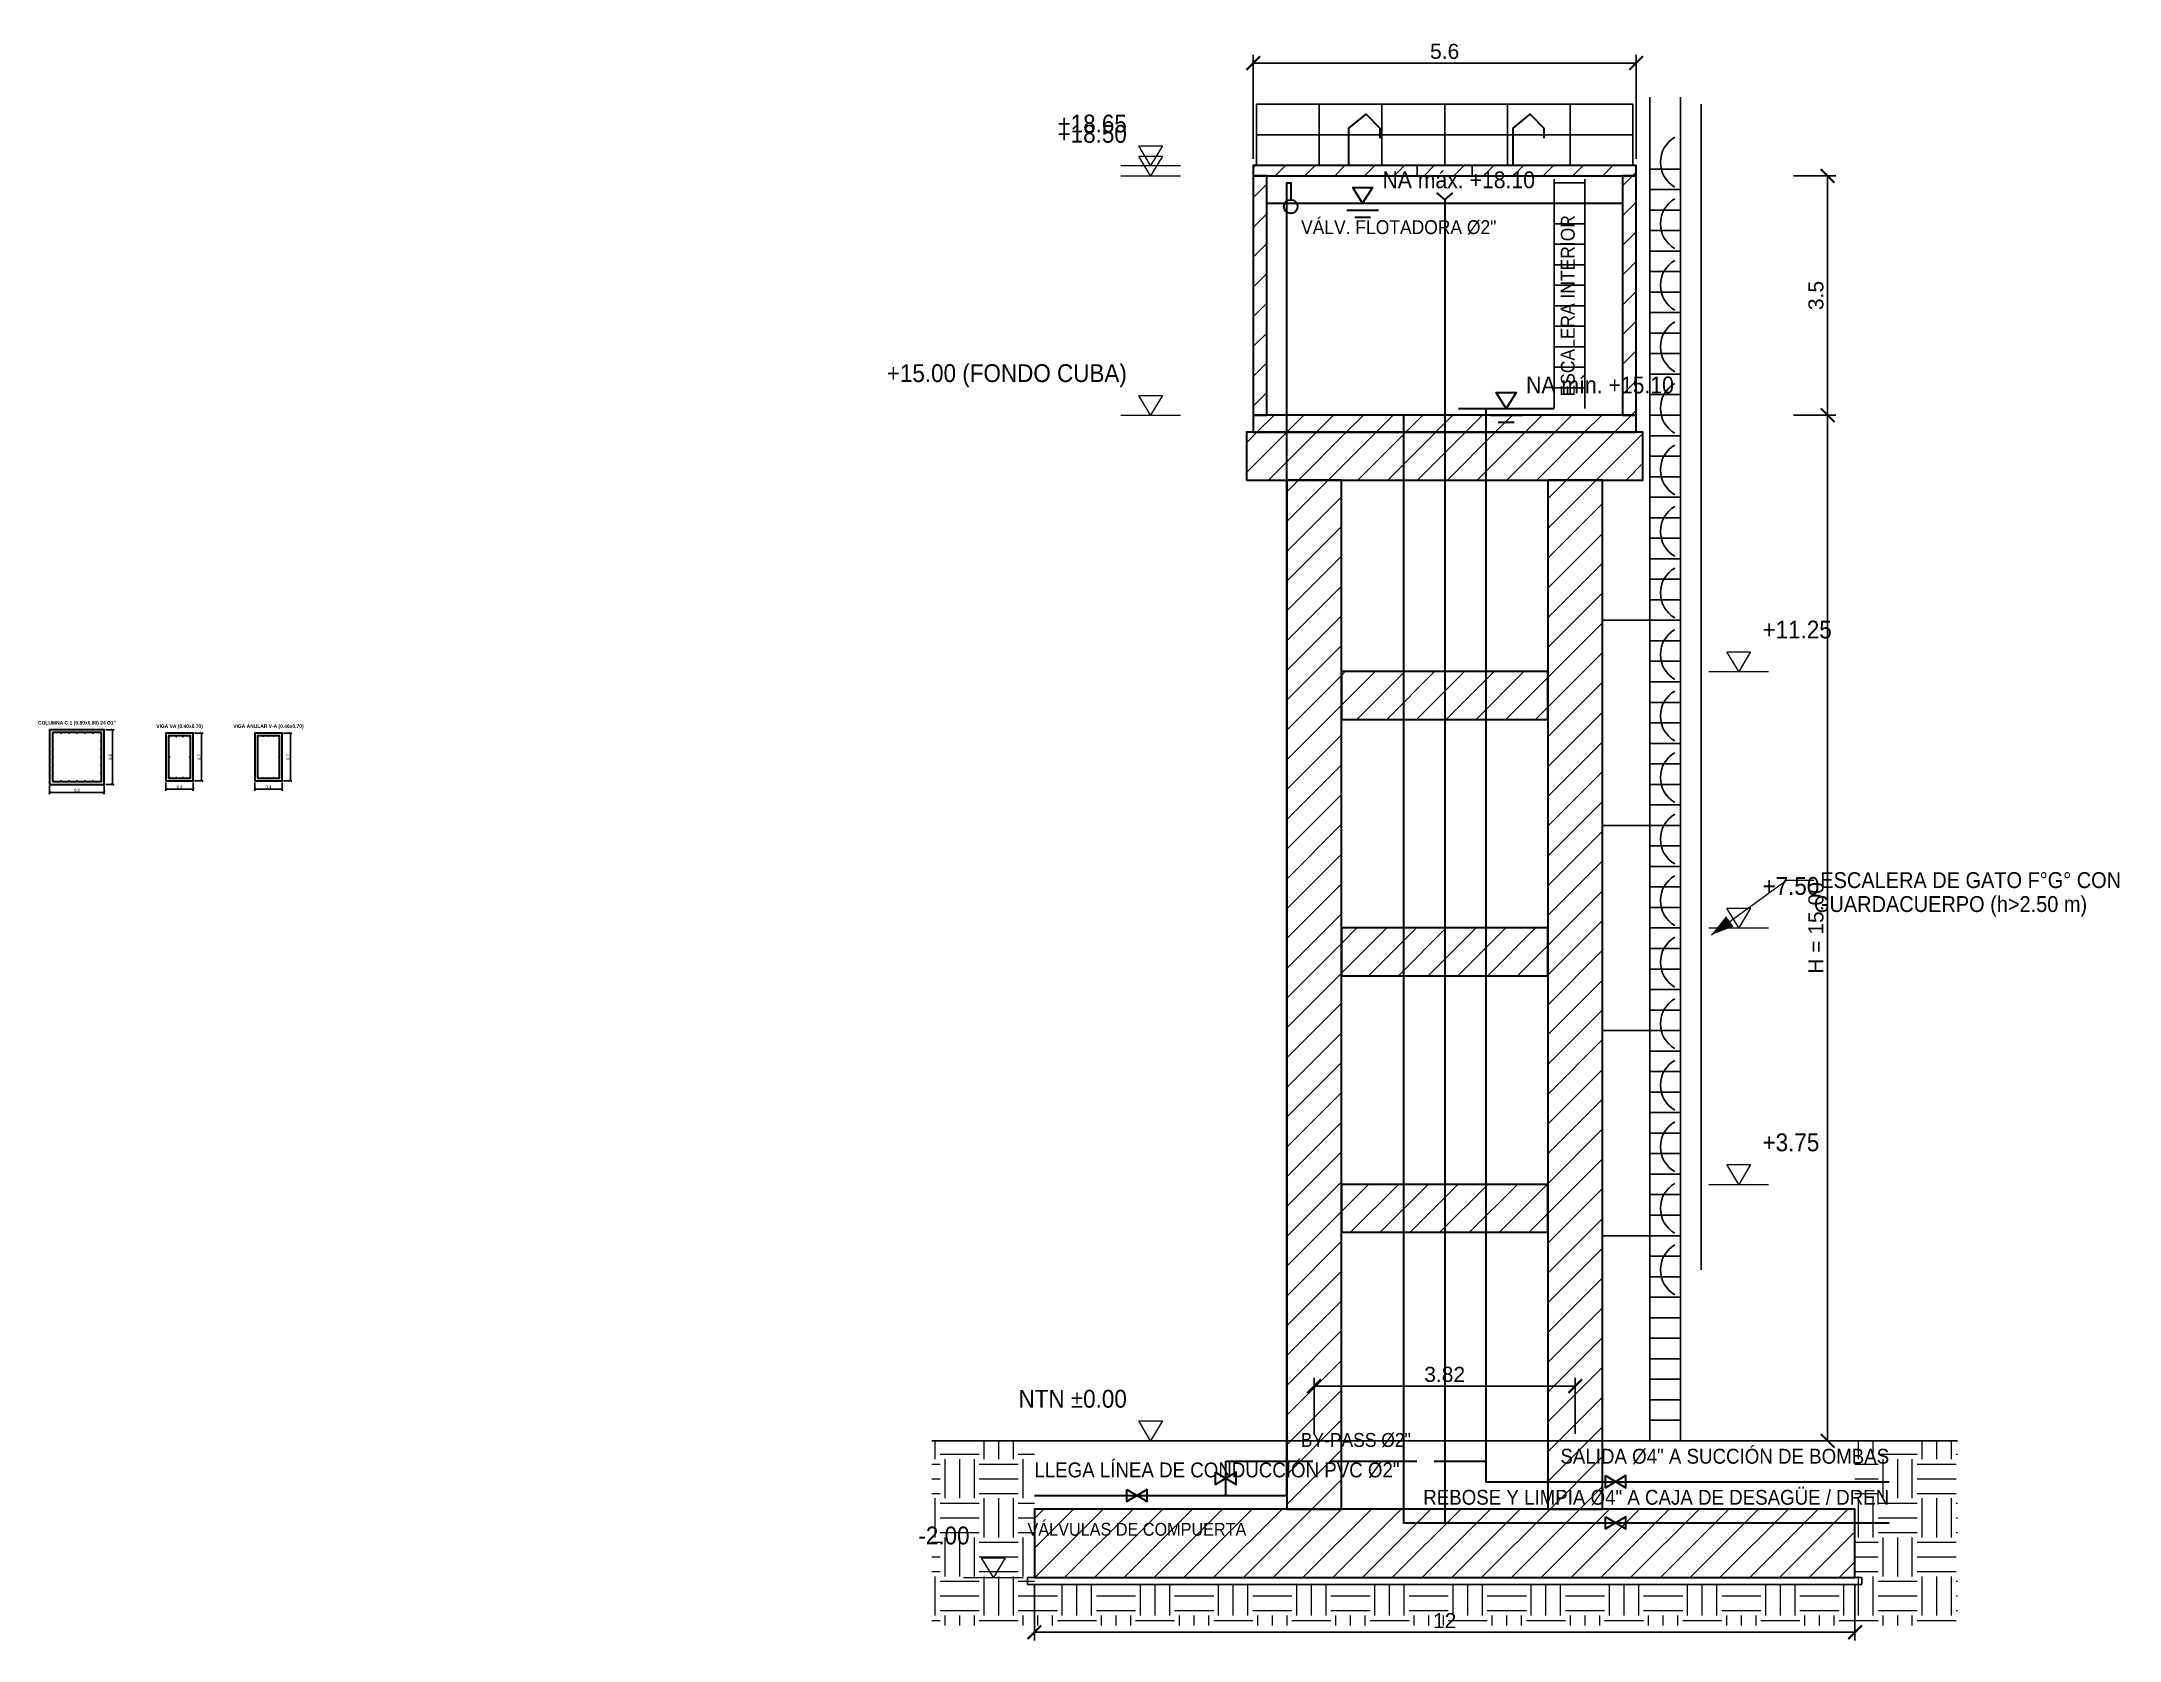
# Model space of a CAD drawing. Header units: metres. Extents: x 295850 to 310263, y 8095845 to 8104014.
# Drawn here: x 310144.48 to 310174.87, y 8099997.08 to 8100020.46 of the extents above; entities that cross this region are included whole.
import ezdxf
from ezdxf.enums import TextEntityAlignment as Align

# ---------------------------------------------------------------- set-up
doc = ezdxf.new("R2010")
doc.units = ezdxf.units.M
doc.linetypes.add('DASHED', pattern=[1.524, 1.27, -0.254])
for name, color, linetype, lineweight in [('DET-ACERO', 1, 'Continuous', 35), ('DET-CONCRETO', 7, 'Continuous', 35), ('DET-COTAS', 3, 'Continuous', 13), ('DET-HATCH', 8, 'Continuous', 9), ('DET-LINEA', 7, 'Continuous', 25), ('DET-TERRENO', 32, 'Continuous', 25), ('DET-TUB', 5, 'Continuous', 35), ('DET-TXT', 7, 'Continuous', 18)]:
    doc.layers.add(name, color=color, linetype=linetype, lineweight=lineweight)
doc.styles.add('ARIAL', font='arial.ttf')
doc.styles.add('ARIAL-B', font='arialbd.ttf')
doc.dimstyles.new('COTA_100', dxfattribs={"dimscale": 0.1, "dimtxt": 2.2, "dimasz": 2, "dimexe": 1.2, "dimexo": 1, "dimgap": 0.6, "dimtad": 1, "dimdsep": 46, "dimtxsty": 'ARIAL', "dimblk": 'ARCHTICK', "dimcen": 2.5, "dimclrd": 3, "dimclre": 3, "dimclrt": 7, "dimazin": 3, "dimtfac": 1, "dimtmove": 0, "dimatfit": 3, "dimarcsym": 0})
doc.dimstyles.new('COTA_20', dxfattribs={"dimscale": 0.02, "dimtxt": 2.2, "dimasz": 2, "dimexe": 1.2, "dimexo": 1, "dimgap": 0.6, "dimtad": 1, "dimdsep": 46, "dimtxsty": 'ARIAL', "dimblk": 'ARCHTICK', "dimcen": 2.5, "dimclrd": 3, "dimclre": 3, "dimclrt": 7, "dimazin": 3, "dimtfac": 1, "dimtmove": 0, "dimatfit": 3, "dimarcsym": 0})

# ---------------------------------------------------------------- blocks, each defined once
blk = doc.blocks.new('_ARCHTICK')
at = {"color": 0, "linetype": 'ByBlock', "const_width": 0.15}
blk.add_lwpolyline([(-0.5, -0.5), (0.5, 0.5)], dxfattribs=at)
blk = doc.blocks.new('DET_TANQUE_IIHH')
at = {"layer": 'DET-HATCH'}
h = blk.add_hatch(dxfattribs=at)
h.set_pattern_fill('ANSI31', scale=0.097007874)
h.paths.add_polyline_path([(310162.2, 8100018.5), (310167.8, 8100018.5), (310167.8, 8100018.65), (310162.2, 8100018.65)])
h = blk.add_hatch(dxfattribs=at)
h.set_pattern_fill('ANSI31', scale=0.097007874)
h.paths.add_polyline_path([(310162.2, 8100015), (310162.4, 8100015), (310162.4, 8100018.5), (310162.2, 8100018.5)])
h = blk.add_hatch(dxfattribs=at)
h.set_pattern_fill('ANSI31', scale=0.097007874)
h.paths.add_polyline_path([(310167.6, 8100015), (310167.8, 8100015), (310167.8, 8100018.5), (310167.6, 8100018.5)])
h = blk.add_hatch(dxfattribs=at)
h.set_pattern_fill('ANSI31', scale=0.097007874)
h.paths.add_polyline_path([(310162.2, 8100014.75), (310167.8, 8100014.75), (310167.8, 8100015), (310162.2, 8100015)])
h = blk.add_hatch(dxfattribs=at)
h.set_pattern_fill('ANSI31', scale=0.097007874)
h.paths.add_polyline_path([(310162.1, 8100014.05), (310167.9, 8100014.05), (310167.9, 8100014.75), (310162.1, 8100014.75)])
h = blk.add_hatch(dxfattribs=at)
h.set_pattern_fill('ANSI31', scale=0.097007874)
h.paths.add_polyline_path([(310162.69, 8099999), (310163.49, 8099999), (310163.49, 8100014.05), (310162.69, 8100014.05)])
h = blk.add_hatch(dxfattribs=at)
h.set_pattern_fill('ANSI31', scale=0.097007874)
h.paths.add_polyline_path([(310166.51, 8099999), (310167.31, 8099999), (310167.31, 8100014.05), (310166.51, 8100014.05)])
h = blk.add_hatch(dxfattribs=at)
h.set_pattern_fill('ANSI31', scale=0.097007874)
h.paths.add_polyline_path([(310163.49, 8100010.55), (310166.51, 8100010.55), (310166.51, 8100011.25), (310163.49, 8100011.25)])
h = blk.add_hatch(dxfattribs=at)
h.set_pattern_fill('ANSI31', scale=0.097007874)
h.paths.add_polyline_path([(310163.49, 8100006.8), (310166.51, 8100006.8), (310166.51, 8100007.5), (310163.49, 8100007.5)])
h = blk.add_hatch(dxfattribs=at)
h.set_pattern_fill('ANSI31', scale=0.097007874)
h.paths.add_polyline_path([(310163.49, 8100003.05), (310166.51, 8100003.05), (310166.51, 8100003.75), (310163.49, 8100003.75)])
h = blk.add_hatch(dxfattribs=at)
h.set_pattern_fill('EARTH', scale=0.09)
h.paths.add_polyline_path([(310157.5, 8100000), (310159, 8100000), (310159, 8099997.9), (310171, 8099997.9), (310171, 8100000), (310172.5, 8100000), (310172.5, 8099997.3), (310157.5, 8099997.3)])
h = blk.add_hatch(dxfattribs=at)
h.set_pattern_fill('ANSI31', scale=0.097007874)
h.paths.add_polyline_path([(310159, 8099998), (310171, 8099998), (310171, 8099999), (310159, 8099999)])
at = {"layer": 'DET-TXT'}
h = blk.add_hatch(color=256, dxfattribs=at)
h.dxf.hatch_style = 1
h.paths.add_polyline_path([(310168.9, 8100007.4), (310169.225, 8100007.521), (310169.115, 8100007.672)])
at = {"layer": 'DET-CONCRETO'}
for points in [[(310162.2, 8100018.5), (310167.8, 8100018.5), (310167.8, 8100018.65), (310162.2, 8100018.65)], [(310162.2, 8100015), (310162.4, 8100015), (310162.4, 8100018.5), (310162.2, 8100018.5)], [(310167.6, 8100015), (310167.8, 8100015), (310167.8, 8100018.5), (310167.6, 8100018.5)], [(310162.2, 8100014.75), (310167.8, 8100014.75), (310167.8, 8100015), (310162.2, 8100015)], [(310162.1, 8100014.05), (310167.9, 8100014.05), (310167.9, 8100014.75), (310162.1, 8100014.75)], [(310162.69, 8099999), (310163.49, 8099999), (310163.49, 8100014.05), (310162.69, 8100014.05)], [(310166.51, 8099999), (310167.31, 8099999), (310167.31, 8100014.05), (310166.51, 8100014.05)], [(310163.49, 8100010.55), (310166.51, 8100010.55), (310166.51, 8100011.25), (310163.49, 8100011.25)], [(310163.49, 8100006.8), (310166.51, 8100006.8), (310166.51, 8100007.5), (310163.49, 8100007.5)], [(310163.49, 8100003.05), (310166.51, 8100003.05), (310166.51, 8100003.75), (310163.49, 8100003.75)], [(310159, 8099998), (310171, 8099998), (310171, 8099999), (310159, 8099999)]]:
    blk.add_lwpolyline(points, close=True, dxfattribs=at)
at = {"layer": 'DET-COTAS'}
for p, q in [((310160.265, 8100018.65), (310161.135, 8100018.65)), ((310160.265, 8100018.5), (310161.135, 8100018.5)), ((310160.265, 8100015), (310161.135, 8100015)), ((310168.865, 8100011.25), (310169.735, 8100011.25)), ((310168.865, 8100007.5), (310169.735, 8100007.5)), ((310168.865, 8100003.75), (310169.735, 8100003.75)), ((310160.265, 8100000), (310161.135, 8100000)), ((310157.965, 8099998), (310158.835, 8099998))]:
    blk.add_line(p, q, dxfattribs=at)
for points in [[(310160.7, 8100018.65), (310160.526, 8100018.94), (310160.874, 8100018.94), (310160.7, 8100018.65)], [(310160.7, 8100018.5), (310160.526, 8100018.79), (310160.874, 8100018.79), (310160.7, 8100018.5)], [(310160.7, 8100015), (310160.526, 8100015.29), (310160.874, 8100015.29), (310160.7, 8100015)], [(310169.3, 8100011.25), (310169.126, 8100011.54), (310169.474, 8100011.54), (310169.3, 8100011.25)], [(310169.3, 8100007.5), (310169.126, 8100007.79), (310169.474, 8100007.79), (310169.3, 8100007.5)], [(310169.3, 8100003.75), (310169.126, 8100004.04), (310169.474, 8100004.04), (310169.3, 8100003.75)], [(310160.7, 8100000), (310160.526, 8100000.29), (310160.874, 8100000.29), (310160.7, 8100000)], [(310158.4, 8099998), (310158.226, 8099998.29), (310158.574, 8099998.29), (310158.4, 8099998)]]:
    blk.add_lwpolyline(points, dxfattribs=at)
at = {"layer": 'DET-LINEA'}
for p, q in [((310162.25, 8100018.65), (310162.25, 8100019.55)), ((310162.25, 8100019.55), (310167.75, 8100019.55)), ((310163.167, 8100018.65), (310163.167, 8100019.55)), ((310164.083, 8100018.65), (310164.083, 8100019.55)), ((310165, 8100018.65), (310165, 8100019.55)), ((310165.917, 8100018.65), (310165.917, 8100019.55)), ((310166.833, 8100018.65), (310166.833, 8100019.55)), ((310167.75, 8100018.65), (310167.75, 8100019.55)), ((310168, 8100000), (310168, 8100019.65)), ((310168.45, 8100000), (310168.45, 8100019.65)), ((310168.75, 8100002.5), (310168.75, 8100019.55)), ((310162.25, 8100019.1), (310167.75, 8100019.1)), ((310166.6, 8100015.1), (310166.6, 8100018.45)), ((310166.6, 8100018.4), (310167.05, 8100018.4)), ((310167.05, 8100015.1), (310167.05, 8100018.45)), ((310168, 8100018.6), (310168.45, 8100018.6)), ((310166.6, 8100018.1), (310167.05, 8100018.1)), ((310168, 8100018.3), (310168.45, 8100018.3)), ((310166.6, 8100017.8), (310167.05, 8100017.8)), ((310168, 8100018), (310168.45, 8100018)), ((310166.6, 8100017.5), (310167.05, 8100017.5)), ((310168, 8100017.7), (310168.45, 8100017.7)), ((310166.6, 8100017.2), (310167.05, 8100017.2)), ((310168, 8100017.4), (310168.45, 8100017.4)), ((310166.6, 8100016.9), (310167.05, 8100016.9)), ((310168, 8100017.1), (310168.45, 8100017.1)), ((310166.6, 8100016.6), (310167.05, 8100016.6)), ((310168, 8100016.8), (310168.45, 8100016.8)), ((310166.6, 8100016.3), (310167.05, 8100016.3)), ((310168, 8100016.5), (310168.45, 8100016.5)), ((310168, 8100016.2), (310168.45, 8100016.2)), ((310166.6, 8100016), (310167.05, 8100016)), ((310168, 8100015.9), (310168.45, 8100015.9)), ((310166.6, 8100015.7), (310167.05, 8100015.7)), ((310168, 8100015.6), (310168.45, 8100015.6)), ((310166.6, 8100015.4), (310167.05, 8100015.4)), ((310168, 8100015.3), (310168.45, 8100015.3)), ((310168, 8100015), (310168.45, 8100015)), ((310168, 8100014.7), (310168.45, 8100014.7)), ((310168, 8100014.4), (310168.45, 8100014.4)), ((310168, 8100014.1), (310168.45, 8100014.1)), ((310168, 8100013.8), (310168.45, 8100013.8)), ((310168, 8100013.5), (310168.45, 8100013.5)), ((310168, 8100013.2), (310168.45, 8100013.2)), ((310168, 8100012.9), (310168.45, 8100012.9)), ((310168, 8100012.6), (310168.45, 8100012.6)), ((310168, 8100012.3), (310168.45, 8100012.3)), ((310167.31, 8100012), (310168, 8100012)), ((310168, 8100012), (310168.45, 8100012)), ((310168, 8100011.7), (310168.45, 8100011.7)), ((310168, 8100011.4), (310168.45, 8100011.4)), ((310168, 8100011.1), (310168.45, 8100011.1)), ((310168, 8100010.8), (310168.45, 8100010.8)), ((310168, 8100010.5), (310168.45, 8100010.5)), ((310168, 8100010.2), (310168.45, 8100010.2)), ((310168, 8100009.9), (310168.45, 8100009.9)), ((310168, 8100009.6), (310168.45, 8100009.6)), ((310168, 8100009.3), (310168.45, 8100009.3)), ((310167.31, 8100009), (310168, 8100009)), ((310168, 8100009), (310168.45, 8100009)), ((310168, 8100008.7), (310168.45, 8100008.7)), ((310168, 8100008.4), (310168.45, 8100008.4)), ((310168, 8100008.1), (310168.45, 8100008.1)), ((310168, 8100007.8), (310168.45, 8100007.8)), ((310168, 8100007.5), (310168.45, 8100007.5)), ((310168, 8100007.2), (310168.45, 8100007.2)), ((310168, 8100006.9), (310168.45, 8100006.9)), ((310168, 8100006.6), (310168.45, 8100006.6)), ((310168, 8100006.3), (310168.45, 8100006.3)), ((310167.31, 8100006), (310168, 8100006)), ((310168, 8100006), (310168.45, 8100006)), ((310168, 8100005.7), (310168.45, 8100005.7)), ((310168, 8100005.4), (310168.45, 8100005.4)), ((310168, 8100005.1), (310168.45, 8100005.1)), ((310168, 8100004.8), (310168.45, 8100004.8)), ((310168, 8100004.5), (310168.45, 8100004.5)), ((310168, 8100004.2), (310168.45, 8100004.2)), ((310168, 8100003.9), (310168.45, 8100003.9)), ((310168, 8100003.6), (310168.45, 8100003.6)), ((310168, 8100003.3), (310168.45, 8100003.3)), ((310167.31, 8100003), (310168, 8100003)), ((310168, 8100003), (310168.45, 8100003)), ((310168, 8100002.7), (310168.45, 8100002.7)), ((310168, 8100002.4), (310168.45, 8100002.4)), ((310168, 8100002.1), (310168.45, 8100002.1)), ((310168, 8100001.8), (310168.45, 8100001.8)), ((310168, 8100001.5), (310168.45, 8100001.5)), ((310168, 8100001.2), (310168.45, 8100001.2)), ((310168, 8100000.9), (310168.45, 8100000.9)), ((310168, 8100000.6), (310168.45, 8100000.6)), ((310168, 8100000.3), (310168.45, 8100000.3))]:
    blk.add_line(p, q, dxfattribs=at)
blk.add_lwpolyline([(310164.6, 8100018.5), (310164.6, 8100018.65), (310165.4, 8100018.65), (310165.4, 8100018.5)], dxfattribs=at)
blk.add_lwpolyline([(310158.9, 8099997.9), (310171.1, 8099997.9), (310171.1, 8099998), (310158.9, 8099998)], close=True, dxfattribs=at)
for centre in [(310168.575, 8100018.7), (310168.575, 8100017.8), (310168.575, 8100016.9), (310168.575, 8100016), (310168.575, 8100015.1), (310168.575, 8100014.2), (310168.575, 8100013.3), (310168.575, 8100012.4), (310168.575, 8100011.5), (310168.575, 8100010.6), (310168.575, 8100009.7), (310168.575, 8100008.8), (310168.575, 8100007.9), (310168.575, 8100007), (310168.575, 8100006.1), (310168.575, 8100005.2), (310168.575, 8100004.3), (310168.575, 8100003.4), (310168.575, 8100002.5)]:
    blk.add_arc(centre, 0.42, 120, 240, dxfattribs=at)
at = {"layer": 'DET-TERRENO'}
blk.add_line((310157.5, 8100000), (310172.5, 8100000), dxfattribs=at)
at = {"layer": 'DET-TUB'}
for p, q in [((310162.4, 8100018.1), (310167.6, 8100018.1)), ((310163.104, 8100018.1), (310164.496, 8100018.1)), ((310163.568, 8100017.998), (310164.032, 8100017.998)), ((310163.684, 8100017.897), (310163.916, 8100017.897)), ((310165.204, 8100015.1), (310166.596, 8100015.1)), ((310165.668, 8100014.998), (310166.132, 8100014.998)), ((310165.784, 8100014.897), (310166.016, 8100014.897))]:
    blk.add_line(p, q, dxfattribs=at)
for points in [[(310163.6, 8100018.65), (310163.6, 8100019.2), (310163.85, 8100019.4), (310164.05, 8100019.2), (310164.05, 8100019.05)], [(310166, 8100018.65), (310166, 8100019.2), (310166.25, 8100019.4), (310166.45, 8100019.2), (310166.45, 8100019.05)], [(310159, 8099999.2), (310162.69, 8099999.2), (310162.69, 8100018.4), (310162.75, 8100018.4), (310162.75, 8100018.15)], [(310163.8, 8100018.1), (310163.655, 8100018.332), (310163.945, 8100018.332), (310163.8, 8100018.1)], [(310164.88, 8100018.25), (310165, 8100018.15), (310165.12, 8100018.25)], [(310165, 8100018.15), (310165, 8099998.8)], [(310165.9, 8100015.1), (310165.755, 8100015.332), (310166.045, 8100015.332), (310165.9, 8100015.1)], [(310164.4, 8100015), (310164.4, 8099998.8), (310171.5, 8099998.8)], [(310165.6, 8100015.1), (310165.6, 8099999.4), (310171.5, 8099999.4)], [(310162.69, 8099999.2), (310162.69, 8099999.2)]]:
    blk.add_lwpolyline(points, dxfattribs=at)
for points in [[(310161.65, 8099999.54), (310161.95, 8099999.36), (310161.95, 8099999.54), (310161.65, 8099999.36)], [(310167.35, 8099999.49), (310167.65, 8099999.31), (310167.65, 8099999.49), (310167.35, 8099999.31)], [(310160.35, 8099999.29), (310160.65, 8099999.11), (310160.65, 8099999.29), (310160.35, 8099999.11)], [(310167.35, 8099998.89), (310167.65, 8099998.71), (310167.65, 8099998.89), (310167.35, 8099998.71)]]:
    blk.add_lwpolyline(points, close=True, dxfattribs=at)
at = {"layer": 'DET-TUB', "linetype": 'DASHED'}
blk.add_lwpolyline([(310161.8, 8099999.2), (310161.8, 8099999.7), (310165.6, 8099999.7), (310165.6, 8099999.4)], dxfattribs=at)
at = {"layer": 'DET-TUB'}
blk.add_circle((310162.75, 8100018.05), 0.1, dxfattribs=at)
at = {"layer": 'DET-TXT'}
blk.add_lwpolyline([(310168.9, 8100007.4), (310170, 8100008.2), (310170.4, 8100008.2)], dxfattribs=at)
at = {"layer": 'DET-COTAS', "style": 'ARIAL', "width": 0.9}
for s, p in [('+18.65', (310160.352, 8100019.056)), ('+18.50', (310160.352, 8100018.906)), ('+15.00 (FONDO CUBA)', (310160.352, 8100015.406)), ('NTN ±0.00', (310160.352, 8100000.406)), ('-2.00', (310158.052, 8099998.406))]:
    blk.add_text(s, height=0.261, dxfattribs=at).set_placement(p, align=Align.BOTTOM_RIGHT)
for s, p in [('+11.25', (310169.648, 8100011.656)), ('+7.50', (310169.648, 8100007.906)), ('+3.75', (310169.648, 8100004.156))]:
    blk.add_text(s, height=0.261, dxfattribs=at).set_placement(p, align=Align.BOTTOM_LEFT)
at = {"layer": 'DET-TUB', "style": 'ARIAL', "width": 0.9}
for s, height, p in [('NA máx. +18.10', 0.2465, (310164.09, 8100018.245)), ('NA mín. +15.10', 0.2465, (310166.19, 8100015.245)), ('LLEGA LÍNEA DE CONDUCCIÓN PVC Ø2"', 0.2175, (310159, 8099999.4))]:
    blk.add_text(s, height=height, dxfattribs=at).set_placement(p, align=Align.BOTTOM_LEFT)
for s, p in [('SALIDA Ø4" A SUCCIÓN DE BOMBAS', (310171.5, 8099999.6)), ('REBOSE Y LIMPIA Ø4" A CAJA DE DESAGÜE / DREN', (310171.5, 8099999))]:
    blk.add_text(s, height=0.2175, dxfattribs=at).set_placement(p, align=Align.BOTTOM_RIGHT)
at = {"layer": 'DET-TXT', "style": 'ARIAL', "width": 0.9}
for s, height, p in [('VÁLV. FLOTADORA Ø2"', 0.203, (310162.9, 8100017.75)), ('ESCALERA DE GATO F°G° CON', 0.232, (310170.493, 8100008.2)), ('GUARDACUERPO (h>2.50 m)', 0.232, (310170.4, 8100007.85))]:
    blk.add_text(s, height=height, dxfattribs=at).set_placement(p, align=Align.MIDDLE_LEFT)
blk.add_text('ESCALERA INTERIOR', height=0.203, rotation=90, dxfattribs=at).set_placement((310166.8, 8100016.6), align=Align.MIDDLE_CENTER)
blk.add_text('BY-PASS Ø2"', height=0.203, dxfattribs=at).set_placement((310163.7, 8099999.85), align=Align.BOTTOM_CENTER)
blk.add_text('VÁLVULAS DE COMPUERTA', height=0.1885, dxfattribs=at).set_placement((310160.5, 8099998.8), align=Align.TOP_CENTER)
at = {"layer": 'DET-COTAS'}
for base, p1, p2 in [((310162.2, 8100020.15), (310162.2, 8100018.65), (310167.8, 8100018.65)), ((310163.09, 8100000.8), (310163.09, 8100000), (310166.91, 8100000)), ((310159, 8099997.2), (310159, 8099998), (310171, 8099998))]:
    blk.add_linear_dim(base=base, p1=p1, p2=p2, dimstyle='COTA_100', dxfattribs=at).render()
blk.add_linear_dim(base=(310170.6, 8100015), p1=(310170, 8100015), p2=(310170, 8100018.5), angle=90, dimstyle='COTA_100', dxfattribs=at).render()
blk.add_linear_dim(base=(310170.6, 8100000), p1=(310170, 8100000), p2=(310170, 8100015), angle=90, text='H = 15.00', dimstyle='COTA_100', dxfattribs=at).render()
blk = doc.blocks.new('DET_SECCIONES')
at = {"layer": 'DET-ACERO'}
h = blk.add_hatch(color=1, dxfattribs=at)
h.dxf.hatch_style = 1
h.paths.add_polyline_path([(310144.665, 8100010.347), (310144.665, 8100010.349), (310144.665, 8100010.351), (310144.664, 8100010.352), (310144.664, 8100010.354), (310144.663, 8100010.355), (310144.662, 8100010.356), (310144.66, 8100010.357), (310144.659, 8100010.358), (310144.658, 8100010.359), (310144.656, 8100010.36), (310144.654, 8100010.36), (310144.653, 8100010.36), (310144.651, 8100010.36), (310144.649, 8100010.36), (310144.648, 8100010.359), (310144.646, 8100010.358), (310144.645, 8100010.357), (310144.644, 8100010.356), (310144.643, 8100010.355), (310144.642, 8100010.354), (310144.641, 8100010.352), (310144.64, 8100010.351), (310144.64, 8100010.349), (310144.64, 8100010.347), (310144.64, 8100010.346), (310144.64, 8100010.344), (310144.641, 8100010.342), (310144.642, 8100010.341), (310144.643, 8100010.34), (310144.644, 8100010.338), (310144.645, 8100010.337), (310144.646, 8100010.336), (310144.648, 8100010.336), (310144.649, 8100010.335), (310144.651, 8100010.335), (310144.653, 8100010.335), (310144.654, 8100010.335), (310144.656, 8100010.335), (310144.658, 8100010.336), (310144.659, 8100010.336), (310144.66, 8100010.337), (310144.662, 8100010.338), (310144.663, 8100010.34), (310144.664, 8100010.341), (310144.664, 8100010.342), (310144.665, 8100010.344), (310144.665, 8100010.346)])
h = blk.add_hatch(color=1, dxfattribs=at)
h.dxf.hatch_style = 1
h.paths.add_polyline_path([(310144.665, 8100010.232), (310144.665, 8100010.233), (310144.665, 8100010.235), (310144.664, 8100010.236), (310144.664, 8100010.238), (310144.663, 8100010.239), (310144.662, 8100010.241), (310144.66, 8100010.242), (310144.659, 8100010.243), (310144.658, 8100010.243), (310144.656, 8100010.244), (310144.654, 8100010.244), (310144.653, 8100010.244), (310144.651, 8100010.244), (310144.649, 8100010.244), (310144.648, 8100010.243), (310144.646, 8100010.243), (310144.645, 8100010.242), (310144.644, 8100010.241), (310144.643, 8100010.239), (310144.642, 8100010.238), (310144.641, 8100010.236), (310144.64, 8100010.235), (310144.64, 8100010.233), (310144.64, 8100010.232), (310144.64, 8100010.23), (310144.64, 8100010.228), (310144.641, 8100010.227), (310144.642, 8100010.225), (310144.643, 8100010.224), (310144.644, 8100010.223), (310144.645, 8100010.221), (310144.646, 8100010.221), (310144.648, 8100010.22), (310144.649, 8100010.219), (310144.651, 8100010.219), (310144.653, 8100010.219), (310144.654, 8100010.219), (310144.656, 8100010.219), (310144.658, 8100010.22), (310144.659, 8100010.221), (310144.66, 8100010.221), (310144.662, 8100010.223), (310144.663, 8100010.224), (310144.664, 8100010.225), (310144.664, 8100010.227), (310144.665, 8100010.228), (310144.665, 8100010.23)])
h = blk.add_hatch(color=1, dxfattribs=at)
h.dxf.hatch_style = 1
h.paths.add_polyline_path([(310144.665, 8100010.116), (310144.665, 8100010.117), (310144.665, 8100010.119), (310144.664, 8100010.121), (310144.664, 8100010.122), (310144.663, 8100010.123), (310144.662, 8100010.125), (310144.66, 8100010.126), (310144.659, 8100010.127), (310144.658, 8100010.127), (310144.656, 8100010.128), (310144.654, 8100010.128), (310144.653, 8100010.128), (310144.651, 8100010.128), (310144.649, 8100010.128), (310144.648, 8100010.127), (310144.646, 8100010.127), (310144.645, 8100010.126), (310144.644, 8100010.125), (310144.643, 8100010.123), (310144.642, 8100010.122), (310144.641, 8100010.121), (310144.64, 8100010.119), (310144.64, 8100010.117), (310144.64, 8100010.116), (310144.64, 8100010.114), (310144.64, 8100010.112), (310144.641, 8100010.111), (310144.642, 8100010.109), (310144.643, 8100010.108), (310144.644, 8100010.107), (310144.645, 8100010.106), (310144.646, 8100010.105), (310144.648, 8100010.104), (310144.649, 8100010.103), (310144.651, 8100010.103), (310144.653, 8100010.103), (310144.654, 8100010.103), (310144.656, 8100010.103), (310144.658, 8100010.104), (310144.659, 8100010.105), (310144.66, 8100010.106), (310144.662, 8100010.107), (310144.663, 8100010.108), (310144.664, 8100010.109), (310144.664, 8100010.111), (310144.665, 8100010.112), (310144.665, 8100010.114)])
h = blk.add_hatch(color=1, dxfattribs=at)
h.dxf.hatch_style = 1
h.paths.add_polyline_path([(310144.781, 8100010.347), (310144.781, 8100010.349), (310144.781, 8100010.351), (310144.78, 8100010.352), (310144.779, 8100010.354), (310144.779, 8100010.355), (310144.777, 8100010.356), (310144.776, 8100010.357), (310144.775, 8100010.358), (310144.773, 8100010.359), (310144.772, 8100010.36), (310144.77, 8100010.36), (310144.768, 8100010.36), (310144.767, 8100010.36), (310144.765, 8100010.36), (310144.764, 8100010.359), (310144.762, 8100010.358), (310144.761, 8100010.357), (310144.759, 8100010.356), (310144.758, 8100010.355), (310144.757, 8100010.354), (310144.757, 8100010.352), (310144.756, 8100010.351), (310144.756, 8100010.349), (310144.756, 8100010.347), (310144.756, 8100010.346), (310144.756, 8100010.344), (310144.757, 8100010.342), (310144.757, 8100010.341), (310144.758, 8100010.34), (310144.759, 8100010.338), (310144.761, 8100010.337), (310144.762, 8100010.336), (310144.764, 8100010.336), (310144.765, 8100010.335), (310144.767, 8100010.335), (310144.768, 8100010.335), (310144.77, 8100010.335), (310144.772, 8100010.335), (310144.773, 8100010.336), (310144.775, 8100010.336), (310144.776, 8100010.337), (310144.777, 8100010.338), (310144.779, 8100010.34), (310144.779, 8100010.341), (310144.78, 8100010.342), (310144.781, 8100010.344), (310144.781, 8100010.346)])
h = blk.add_hatch(color=1, dxfattribs=at)
h.dxf.hatch_style = 1
h.paths.add_polyline_path([(310144.897, 8100010.347), (310144.897, 8100010.349), (310144.897, 8100010.351), (310144.896, 8100010.352), (310144.895, 8100010.354), (310144.894, 8100010.355), (310144.893, 8100010.356), (310144.892, 8100010.357), (310144.891, 8100010.358), (310144.889, 8100010.359), (310144.888, 8100010.36), (310144.886, 8100010.36), (310144.884, 8100010.36), (310144.883, 8100010.36), (310144.881, 8100010.36), (310144.879, 8100010.359), (310144.878, 8100010.358), (310144.877, 8100010.357), (310144.875, 8100010.356), (310144.874, 8100010.355), (310144.873, 8100010.354), (310144.873, 8100010.352), (310144.872, 8100010.351), (310144.872, 8100010.349), (310144.872, 8100010.347), (310144.872, 8100010.346), (310144.872, 8100010.344), (310144.873, 8100010.342), (310144.873, 8100010.341), (310144.874, 8100010.34), (310144.875, 8100010.338), (310144.877, 8100010.337), (310144.878, 8100010.336), (310144.879, 8100010.336), (310144.881, 8100010.335), (310144.883, 8100010.335), (310144.884, 8100010.335), (310144.886, 8100010.335), (310144.888, 8100010.335), (310144.889, 8100010.336), (310144.891, 8100010.336), (310144.892, 8100010.337), (310144.893, 8100010.338), (310144.894, 8100010.34), (310144.895, 8100010.341), (310144.896, 8100010.342), (310144.897, 8100010.344), (310144.897, 8100010.346)])
h = blk.add_hatch(color=1, dxfattribs=at)
h.dxf.hatch_style = 1
h.paths.add_polyline_path([(310145.013, 8100010.347), (310145.013, 8100010.349), (310145.012, 8100010.351), (310145.012, 8100010.352), (310145.011, 8100010.354), (310145.01, 8100010.355), (310145.009, 8100010.356), (310145.008, 8100010.357), (310145.006, 8100010.358), (310145.005, 8100010.359), (310145.003, 8100010.36), (310145.002, 8100010.36), (310145, 8100010.36), (310144.998, 8100010.36), (310144.997, 8100010.36), (310144.995, 8100010.359), (310144.994, 8100010.358), (310144.992, 8100010.357), (310144.991, 8100010.356), (310144.99, 8100010.355), (310144.989, 8100010.354), (310144.988, 8100010.352), (310144.988, 8100010.351), (310144.987, 8100010.349), (310144.987, 8100010.347), (310144.987, 8100010.346), (310144.988, 8100010.344), (310144.988, 8100010.342), (310144.989, 8100010.341), (310144.99, 8100010.34), (310144.991, 8100010.338), (310144.992, 8100010.337), (310144.994, 8100010.336), (310144.995, 8100010.336), (310144.997, 8100010.335), (310144.998, 8100010.335), (310145, 8100010.335), (310145.002, 8100010.335), (310145.003, 8100010.335), (310145.005, 8100010.336), (310145.006, 8100010.336), (310145.008, 8100010.337), (310145.009, 8100010.338), (310145.01, 8100010.34), (310145.011, 8100010.341), (310145.012, 8100010.342), (310145.012, 8100010.344), (310145.013, 8100010.346)])
h = blk.add_hatch(color=1, dxfattribs=at)
h.dxf.hatch_style = 1
h.paths.add_polyline_path([(310145.128, 8100010.347), (310145.128, 8100010.349), (310145.128, 8100010.351), (310145.127, 8100010.352), (310145.127, 8100010.354), (310145.126, 8100010.355), (310145.125, 8100010.356), (310145.123, 8100010.357), (310145.122, 8100010.358), (310145.121, 8100010.359), (310145.119, 8100010.36), (310145.117, 8100010.36), (310145.116, 8100010.36), (310145.114, 8100010.36), (310145.112, 8100010.36), (310145.111, 8100010.359), (310145.109, 8100010.358), (310145.108, 8100010.357), (310145.107, 8100010.356), (310145.106, 8100010.355), (310145.105, 8100010.354), (310145.104, 8100010.352), (310145.103, 8100010.351), (310145.103, 8100010.349), (310145.103, 8100010.347), (310145.103, 8100010.346), (310145.103, 8100010.344), (310145.104, 8100010.342), (310145.105, 8100010.341), (310145.106, 8100010.34), (310145.107, 8100010.338), (310145.108, 8100010.337), (310145.109, 8100010.336), (310145.111, 8100010.336), (310145.112, 8100010.335), (310145.114, 8100010.335), (310145.116, 8100010.335), (310145.117, 8100010.335), (310145.119, 8100010.335), (310145.121, 8100010.336), (310145.122, 8100010.336), (310145.123, 8100010.337), (310145.125, 8100010.338), (310145.126, 8100010.34), (310145.127, 8100010.341), (310145.127, 8100010.342), (310145.128, 8100010.344), (310145.128, 8100010.346)])
h = blk.add_hatch(color=1, dxfattribs=at)
h.dxf.hatch_style = 1
h.paths.add_polyline_path([(310145.244, 8100010.347), (310145.244, 8100010.349), (310145.244, 8100010.351), (310145.243, 8100010.352), (310145.243, 8100010.354), (310145.242, 8100010.355), (310145.241, 8100010.356), (310145.239, 8100010.357), (310145.238, 8100010.358), (310145.236, 8100010.359), (310145.235, 8100010.36), (310145.233, 8100010.36), (310145.232, 8100010.36), (310145.23, 8100010.36), (310145.228, 8100010.36), (310145.227, 8100010.359), (310145.225, 8100010.358), (310145.224, 8100010.357), (310145.223, 8100010.356), (310145.221, 8100010.355), (310145.221, 8100010.354), (310145.22, 8100010.352), (310145.219, 8100010.351), (310145.219, 8100010.349), (310145.219, 8100010.347), (310145.219, 8100010.346), (310145.219, 8100010.344), (310145.22, 8100010.342), (310145.221, 8100010.341), (310145.221, 8100010.34), (310145.223, 8100010.338), (310145.224, 8100010.337), (310145.225, 8100010.336), (310145.227, 8100010.336), (310145.228, 8100010.335), (310145.23, 8100010.335), (310145.232, 8100010.335), (310145.233, 8100010.335), (310145.235, 8100010.335), (310145.236, 8100010.336), (310145.238, 8100010.336), (310145.239, 8100010.337), (310145.241, 8100010.338), (310145.242, 8100010.34), (310145.243, 8100010.341), (310145.243, 8100010.342), (310145.244, 8100010.344), (310145.244, 8100010.346)])
h = blk.add_hatch(color=1, dxfattribs=at)
h.dxf.hatch_style = 1
h.paths.add_polyline_path([(310145.36, 8100010.347), (310145.36, 8100010.349), (310145.36, 8100010.351), (310145.359, 8100010.352), (310145.358, 8100010.354), (310145.357, 8100010.355), (310145.356, 8100010.356), (310145.355, 8100010.357), (310145.354, 8100010.358), (310145.352, 8100010.359), (310145.351, 8100010.36), (310145.349, 8100010.36), (310145.347, 8100010.36), (310145.346, 8100010.36), (310145.344, 8100010.36), (310145.342, 8100010.359), (310145.341, 8100010.358), (310145.34, 8100010.357), (310145.338, 8100010.356), (310145.337, 8100010.355), (310145.336, 8100010.354), (310145.336, 8100010.352), (310145.335, 8100010.351), (310145.335, 8100010.349), (310145.335, 8100010.347), (310145.335, 8100010.346), (310145.335, 8100010.344), (310145.336, 8100010.342), (310145.336, 8100010.341), (310145.337, 8100010.34), (310145.338, 8100010.338), (310145.34, 8100010.337), (310145.341, 8100010.336), (310145.342, 8100010.336), (310145.344, 8100010.335), (310145.346, 8100010.335), (310145.347, 8100010.335), (310145.349, 8100010.335), (310145.351, 8100010.335), (310145.352, 8100010.336), (310145.354, 8100010.336), (310145.355, 8100010.337), (310145.356, 8100010.338), (310145.357, 8100010.34), (310145.358, 8100010.341), (310145.359, 8100010.342), (310145.36, 8100010.344), (310145.36, 8100010.346)])
h = blk.add_hatch(color=1, dxfattribs=at)
h.dxf.hatch_style = 1
h.paths.add_polyline_path([(310145.36, 8100010.232), (310145.36, 8100010.233), (310145.36, 8100010.235), (310145.359, 8100010.236), (310145.358, 8100010.238), (310145.357, 8100010.239), (310145.356, 8100010.241), (310145.355, 8100010.242), (310145.354, 8100010.243), (310145.352, 8100010.243), (310145.351, 8100010.244), (310145.349, 8100010.244), (310145.347, 8100010.244), (310145.346, 8100010.244), (310145.344, 8100010.244), (310145.342, 8100010.243), (310145.341, 8100010.243), (310145.34, 8100010.242), (310145.338, 8100010.241), (310145.337, 8100010.239), (310145.336, 8100010.238), (310145.336, 8100010.236), (310145.335, 8100010.235), (310145.335, 8100010.233), (310145.335, 8100010.232), (310145.335, 8100010.23), (310145.335, 8100010.228), (310145.336, 8100010.227), (310145.336, 8100010.225), (310145.337, 8100010.224), (310145.338, 8100010.223), (310145.34, 8100010.221), (310145.341, 8100010.221), (310145.342, 8100010.22), (310145.344, 8100010.219), (310145.346, 8100010.219), (310145.347, 8100010.219), (310145.349, 8100010.219), (310145.351, 8100010.219), (310145.352, 8100010.22), (310145.354, 8100010.221), (310145.355, 8100010.221), (310145.356, 8100010.223), (310145.357, 8100010.224), (310145.358, 8100010.225), (310145.359, 8100010.227), (310145.36, 8100010.228), (310145.36, 8100010.23)])
h = blk.add_hatch(color=1, dxfattribs=at)
h.dxf.hatch_style = 1
h.paths.add_polyline_path([(310145.36, 8100010.116), (310145.36, 8100010.117), (310145.36, 8100010.119), (310145.359, 8100010.121), (310145.358, 8100010.122), (310145.357, 8100010.123), (310145.356, 8100010.125), (310145.355, 8100010.126), (310145.354, 8100010.127), (310145.352, 8100010.127), (310145.351, 8100010.128), (310145.349, 8100010.128), (310145.347, 8100010.128), (310145.346, 8100010.128), (310145.344, 8100010.128), (310145.342, 8100010.127), (310145.341, 8100010.127), (310145.34, 8100010.126), (310145.338, 8100010.125), (310145.337, 8100010.123), (310145.336, 8100010.122), (310145.336, 8100010.121), (310145.335, 8100010.119), (310145.335, 8100010.117), (310145.335, 8100010.116), (310145.335, 8100010.114), (310145.335, 8100010.112), (310145.336, 8100010.111), (310145.336, 8100010.109), (310145.337, 8100010.108), (310145.338, 8100010.107), (310145.34, 8100010.106), (310145.341, 8100010.105), (310145.342, 8100010.104), (310145.344, 8100010.103), (310145.346, 8100010.103), (310145.347, 8100010.103), (310145.349, 8100010.103), (310145.351, 8100010.103), (310145.352, 8100010.104), (310145.354, 8100010.105), (310145.355, 8100010.106), (310145.356, 8100010.107), (310145.357, 8100010.108), (310145.358, 8100010.109), (310145.359, 8100010.111), (310145.36, 8100010.112), (310145.36, 8100010.114)])
h = blk.add_hatch(color=1, dxfattribs=at)
h.dxf.hatch_style = 1
h.paths.add_polyline_path([(310146.365, 8100010.297), (310146.365, 8100010.299), (310146.365, 8100010.301), (310146.364, 8100010.302), (310146.364, 8100010.304), (310146.363, 8100010.305), (310146.362, 8100010.306), (310146.36, 8100010.307), (310146.359, 8100010.308), (310146.358, 8100010.309), (310146.356, 8100010.31), (310146.354, 8100010.31), (310146.353, 8100010.31), (310146.351, 8100010.31), (310146.349, 8100010.31), (310146.348, 8100010.309), (310146.346, 8100010.308), (310146.345, 8100010.307), (310146.344, 8100010.306), (310146.343, 8100010.305), (310146.342, 8100010.304), (310146.341, 8100010.302), (310146.34, 8100010.301), (310146.34, 8100010.299), (310146.34, 8100010.297), (310146.34, 8100010.296), (310146.34, 8100010.294), (310146.341, 8100010.292), (310146.342, 8100010.291), (310146.343, 8100010.29), (310146.344, 8100010.288), (310146.345, 8100010.287), (310146.346, 8100010.286), (310146.348, 8100010.286), (310146.349, 8100010.285), (310146.351, 8100010.285), (310146.353, 8100010.285), (310146.354, 8100010.285), (310146.356, 8100010.285), (310146.358, 8100010.286), (310146.359, 8100010.286), (310146.36, 8100010.287), (310146.362, 8100010.288), (310146.363, 8100010.29), (310146.364, 8100010.291), (310146.364, 8100010.292), (310146.365, 8100010.294), (310146.365, 8100010.296)])
h = blk.add_hatch(color=1, dxfattribs=at)
h.dxf.hatch_style = 1
h.paths.add_polyline_path([(310146.464, 8100010.297), (310146.463, 8100010.299), (310146.463, 8100010.301), (310146.463, 8100010.302), (310146.462, 8100010.304), (310146.461, 8100010.305), (310146.46, 8100010.306), (310146.459, 8100010.307), (310146.457, 8100010.308), (310146.456, 8100010.309), (310146.454, 8100010.31), (310146.453, 8100010.31), (310146.451, 8100010.31), (310146.449, 8100010.31), (310146.448, 8100010.31), (310146.446, 8100010.309), (310146.445, 8100010.308), (310146.443, 8100010.307), (310146.442, 8100010.306), (310146.441, 8100010.305), (310146.44, 8100010.304), (310146.439, 8100010.302), (310146.439, 8100010.301), (310146.438, 8100010.299), (310146.438, 8100010.297), (310146.438, 8100010.296), (310146.439, 8100010.294), (310146.439, 8100010.292), (310146.44, 8100010.291), (310146.441, 8100010.29), (310146.442, 8100010.288), (310146.443, 8100010.287), (310146.445, 8100010.286), (310146.446, 8100010.286), (310146.448, 8100010.285), (310146.449, 8100010.285), (310146.451, 8100010.285), (310146.453, 8100010.285), (310146.454, 8100010.285), (310146.456, 8100010.286), (310146.457, 8100010.286), (310146.459, 8100010.287), (310146.46, 8100010.288), (310146.461, 8100010.29), (310146.462, 8100010.291), (310146.463, 8100010.292), (310146.463, 8100010.294), (310146.463, 8100010.296)])
h = blk.add_hatch(color=1, dxfattribs=at)
h.dxf.hatch_style = 1
h.paths.add_polyline_path([(310146.562, 8100010.297), (310146.562, 8100010.299), (310146.561, 8100010.301), (310146.561, 8100010.302), (310146.56, 8100010.304), (310146.559, 8100010.305), (310146.558, 8100010.306), (310146.557, 8100010.307), (310146.555, 8100010.308), (310146.554, 8100010.309), (310146.552, 8100010.31), (310146.551, 8100010.31), (310146.549, 8100010.31), (310146.547, 8100010.31), (310146.546, 8100010.31), (310146.544, 8100010.309), (310146.543, 8100010.308), (310146.541, 8100010.307), (310146.54, 8100010.306), (310146.539, 8100010.305), (310146.538, 8100010.304), (310146.537, 8100010.302), (310146.537, 8100010.301), (310146.537, 8100010.299), (310146.536, 8100010.297), (310146.537, 8100010.296), (310146.537, 8100010.294), (310146.537, 8100010.292), (310146.538, 8100010.291), (310146.539, 8100010.29), (310146.54, 8100010.288), (310146.541, 8100010.287), (310146.543, 8100010.286), (310146.544, 8100010.286), (310146.546, 8100010.285), (310146.547, 8100010.285), (310146.549, 8100010.285), (310146.551, 8100010.285), (310146.552, 8100010.285), (310146.554, 8100010.286), (310146.555, 8100010.286), (310146.557, 8100010.287), (310146.558, 8100010.288), (310146.559, 8100010.29), (310146.56, 8100010.291), (310146.561, 8100010.292), (310146.561, 8100010.294), (310146.562, 8100010.296)])
h = blk.add_hatch(color=1, dxfattribs=at)
h.dxf.hatch_style = 1
h.paths.add_polyline_path([(310146.66, 8100010.297), (310146.66, 8100010.299), (310146.66, 8100010.301), (310146.659, 8100010.302), (310146.658, 8100010.304), (310146.657, 8100010.305), (310146.656, 8100010.306), (310146.655, 8100010.307), (310146.654, 8100010.308), (310146.652, 8100010.309), (310146.651, 8100010.31), (310146.649, 8100010.31), (310146.647, 8100010.31), (310146.646, 8100010.31), (310146.644, 8100010.31), (310146.642, 8100010.309), (310146.641, 8100010.308), (310146.64, 8100010.307), (310146.638, 8100010.306), (310146.637, 8100010.305), (310146.636, 8100010.304), (310146.636, 8100010.302), (310146.635, 8100010.301), (310146.635, 8100010.299), (310146.635, 8100010.297), (310146.635, 8100010.296), (310146.635, 8100010.294), (310146.636, 8100010.292), (310146.636, 8100010.291), (310146.637, 8100010.29), (310146.638, 8100010.288), (310146.64, 8100010.287), (310146.641, 8100010.286), (310146.642, 8100010.286), (310146.644, 8100010.285), (310146.646, 8100010.285), (310146.647, 8100010.285), (310146.649, 8100010.285), (310146.651, 8100010.285), (310146.652, 8100010.286), (310146.654, 8100010.286), (310146.655, 8100010.287), (310146.656, 8100010.288), (310146.657, 8100010.29), (310146.658, 8100010.291), (310146.659, 8100010.292), (310146.66, 8100010.294), (310146.66, 8100010.296)])
h = blk.add_hatch(color=1, dxfattribs=at)
h.dxf.hatch_style = 1
h.paths.add_polyline_path([(310147.659, 8100010.3), (310147.659, 8100010.302), (310147.659, 8100010.303), (310147.658, 8100010.304), (310147.658, 8100010.305), (310147.657, 8100010.306), (310147.656, 8100010.307), (310147.655, 8100010.308), (310147.654, 8100010.309), (310147.653, 8100010.309), (310147.652, 8100010.31), (310147.651, 8100010.31), (310147.649, 8100010.31), (310147.648, 8100010.31), (310147.647, 8100010.31), (310147.646, 8100010.309), (310147.645, 8100010.309), (310147.644, 8100010.308), (310147.643, 8100010.307), (310147.642, 8100010.306), (310147.641, 8100010.305), (310147.641, 8100010.304), (310147.64, 8100010.303), (310147.64, 8100010.302), (310147.64, 8100010.3), (310147.64, 8100010.299), (310147.64, 8100010.298), (310147.641, 8100010.297), (310147.641, 8100010.296), (310147.642, 8100010.295), (310147.643, 8100010.294), (310147.644, 8100010.293), (310147.645, 8100010.292), (310147.646, 8100010.292), (310147.647, 8100010.291), (310147.648, 8100010.291), (310147.649, 8100010.291), (310147.651, 8100010.291), (310147.652, 8100010.291), (310147.653, 8100010.292), (310147.654, 8100010.292), (310147.655, 8100010.293), (310147.656, 8100010.294), (310147.657, 8100010.295), (310147.658, 8100010.296), (310147.658, 8100010.297), (310147.659, 8100010.298), (310147.659, 8100010.299)])
h = blk.add_hatch(color=1, dxfattribs=at)
h.dxf.hatch_style = 1
h.paths.add_polyline_path([(310147.734, 8100010.3), (310147.734, 8100010.302), (310147.734, 8100010.303), (310147.734, 8100010.304), (310147.733, 8100010.305), (310147.732, 8100010.306), (310147.731, 8100010.307), (310147.731, 8100010.308), (310147.73, 8100010.309), (310147.728, 8100010.309), (310147.727, 8100010.31), (310147.726, 8100010.31), (310147.725, 8100010.31), (310147.724, 8100010.31), (310147.722, 8100010.31), (310147.721, 8100010.309), (310147.72, 8100010.309), (310147.719, 8100010.308), (310147.718, 8100010.307), (310147.717, 8100010.306), (310147.717, 8100010.305), (310147.716, 8100010.304), (310147.716, 8100010.303), (310147.715, 8100010.302), (310147.715, 8100010.3), (310147.715, 8100010.299), (310147.716, 8100010.298), (310147.716, 8100010.297), (310147.717, 8100010.296), (310147.717, 8100010.295), (310147.718, 8100010.294), (310147.719, 8100010.293), (310147.72, 8100010.292), (310147.721, 8100010.292), (310147.722, 8100010.291), (310147.724, 8100010.291), (310147.725, 8100010.291), (310147.726, 8100010.291), (310147.727, 8100010.291), (310147.728, 8100010.292), (310147.73, 8100010.292), (310147.731, 8100010.293), (310147.731, 8100010.294), (310147.732, 8100010.295), (310147.733, 8100010.296), (310147.734, 8100010.297), (310147.734, 8100010.298), (310147.734, 8100010.299)])
h = blk.add_hatch(color=1, dxfattribs=at)
h.dxf.hatch_style = 1
h.paths.add_polyline_path([(310147.809, 8100010.3), (310147.809, 8100010.302), (310147.809, 8100010.303), (310147.809, 8100010.304), (310147.808, 8100010.305), (310147.808, 8100010.306), (310147.807, 8100010.307), (310147.806, 8100010.308), (310147.805, 8100010.309), (310147.804, 8100010.309), (310147.802, 8100010.31), (310147.801, 8100010.31), (310147.8, 8100010.31), (310147.799, 8100010.31), (310147.798, 8100010.31), (310147.796, 8100010.309), (310147.795, 8100010.309), (310147.794, 8100010.308), (310147.793, 8100010.307), (310147.792, 8100010.306), (310147.792, 8100010.305), (310147.791, 8100010.304), (310147.791, 8100010.303), (310147.791, 8100010.302), (310147.791, 8100010.3), (310147.791, 8100010.299), (310147.791, 8100010.298), (310147.791, 8100010.297), (310147.792, 8100010.296), (310147.792, 8100010.295), (310147.793, 8100010.294), (310147.794, 8100010.293), (310147.795, 8100010.292), (310147.796, 8100010.292), (310147.798, 8100010.291), (310147.799, 8100010.291), (310147.8, 8100010.291), (310147.801, 8100010.291), (310147.802, 8100010.291), (310147.804, 8100010.292), (310147.805, 8100010.292), (310147.806, 8100010.293), (310147.807, 8100010.294), (310147.808, 8100010.295), (310147.808, 8100010.296), (310147.809, 8100010.297), (310147.809, 8100010.298), (310147.809, 8100010.299)])
h = blk.add_hatch(color=1, dxfattribs=at)
h.dxf.hatch_style = 1
h.paths.add_polyline_path([(310147.885, 8100010.3), (310147.885, 8100010.302), (310147.884, 8100010.303), (310147.884, 8100010.304), (310147.883, 8100010.305), (310147.883, 8100010.306), (310147.882, 8100010.307), (310147.881, 8100010.308), (310147.88, 8100010.309), (310147.879, 8100010.309), (310147.878, 8100010.31), (310147.876, 8100010.31), (310147.875, 8100010.31), (310147.874, 8100010.31), (310147.873, 8100010.31), (310147.872, 8100010.309), (310147.871, 8100010.309), (310147.869, 8100010.308), (310147.869, 8100010.307), (310147.868, 8100010.306), (310147.867, 8100010.305), (310147.866, 8100010.304), (310147.866, 8100010.303), (310147.866, 8100010.302), (310147.866, 8100010.3), (310147.866, 8100010.299), (310147.866, 8100010.298), (310147.866, 8100010.297), (310147.867, 8100010.296), (310147.868, 8100010.295), (310147.869, 8100010.294), (310147.869, 8100010.293), (310147.871, 8100010.292), (310147.872, 8100010.292), (310147.873, 8100010.291), (310147.874, 8100010.291), (310147.875, 8100010.291), (310147.876, 8100010.291), (310147.878, 8100010.291), (310147.879, 8100010.292), (310147.88, 8100010.292), (310147.881, 8100010.293), (310147.882, 8100010.294), (310147.883, 8100010.295), (310147.883, 8100010.296), (310147.884, 8100010.297), (310147.884, 8100010.298), (310147.885, 8100010.299)])
h = blk.add_hatch(color=1, dxfattribs=at)
h.dxf.hatch_style = 1
h.paths.add_polyline_path([(310147.96, 8100010.3), (310147.96, 8100010.302), (310147.96, 8100010.303), (310147.959, 8100010.304), (310147.959, 8100010.305), (310147.958, 8100010.306), (310147.957, 8100010.307), (310147.956, 8100010.308), (310147.955, 8100010.309), (310147.954, 8100010.309), (310147.953, 8100010.31), (310147.952, 8100010.31), (310147.95, 8100010.31), (310147.949, 8100010.31), (310147.948, 8100010.31), (310147.947, 8100010.309), (310147.946, 8100010.309), (310147.945, 8100010.308), (310147.944, 8100010.307), (310147.943, 8100010.306), (310147.942, 8100010.305), (310147.942, 8100010.304), (310147.941, 8100010.303), (310147.941, 8100010.302), (310147.941, 8100010.3), (310147.941, 8100010.299), (310147.941, 8100010.298), (310147.942, 8100010.297), (310147.942, 8100010.296), (310147.943, 8100010.295), (310147.944, 8100010.294), (310147.945, 8100010.293), (310147.946, 8100010.292), (310147.947, 8100010.292), (310147.948, 8100010.291), (310147.949, 8100010.291), (310147.95, 8100010.291), (310147.952, 8100010.291), (310147.953, 8100010.291), (310147.954, 8100010.292), (310147.955, 8100010.292), (310147.956, 8100010.293), (310147.957, 8100010.294), (310147.958, 8100010.295), (310147.959, 8100010.296), (310147.959, 8100010.297), (310147.96, 8100010.298), (310147.96, 8100010.299)])
h = blk.add_hatch(color=1, dxfattribs=at)
h.dxf.hatch_style = 1
h.paths.add_polyline_path([(310144.665, 8100010), (310144.665, 8100010.002), (310144.665, 8100010.003), (310144.664, 8100010.005), (310144.664, 8100010.006), (310144.663, 8100010.008), (310144.662, 8100010.009), (310144.66, 8100010.01), (310144.659, 8100010.011), (310144.658, 8100010.012), (310144.656, 8100010.012), (310144.654, 8100010.013), (310144.653, 8100010.013), (310144.651, 8100010.013), (310144.649, 8100010.012), (310144.648, 8100010.012), (310144.646, 8100010.011), (310144.645, 8100010.01), (310144.644, 8100010.009), (310144.643, 8100010.008), (310144.642, 8100010.006), (310144.641, 8100010.005), (310144.64, 8100010.003), (310144.64, 8100010.002), (310144.64, 8100010), (310144.64, 8100009.998), (310144.64, 8100009.997), (310144.641, 8100009.995), (310144.642, 8100009.994), (310144.643, 8100009.992), (310144.644, 8100009.991), (310144.645, 8100009.99), (310144.646, 8100009.989), (310144.648, 8100009.988), (310144.649, 8100009.988), (310144.651, 8100009.987), (310144.653, 8100009.987), (310144.654, 8100009.987), (310144.656, 8100009.988), (310144.658, 8100009.988), (310144.659, 8100009.989), (310144.66, 8100009.99), (310144.662, 8100009.991), (310144.663, 8100009.992), (310144.664, 8100009.994), (310144.664, 8100009.995), (310144.665, 8100009.997), (310144.665, 8100009.998)])
h = blk.add_hatch(color=1, dxfattribs=at)
h.dxf.hatch_style = 1
h.paths.add_polyline_path([(310144.665, 8100009.884), (310144.665, 8100009.886), (310144.665, 8100009.888), (310144.664, 8100009.889), (310144.664, 8100009.891), (310144.663, 8100009.892), (310144.662, 8100009.893), (310144.66, 8100009.894), (310144.659, 8100009.895), (310144.658, 8100009.896), (310144.656, 8100009.897), (310144.654, 8100009.897), (310144.653, 8100009.897), (310144.651, 8100009.897), (310144.649, 8100009.897), (310144.648, 8100009.896), (310144.646, 8100009.895), (310144.645, 8100009.894), (310144.644, 8100009.893), (310144.643, 8100009.892), (310144.642, 8100009.891), (310144.641, 8100009.889), (310144.64, 8100009.888), (310144.64, 8100009.886), (310144.64, 8100009.884), (310144.64, 8100009.883), (310144.64, 8100009.881), (310144.641, 8100009.879), (310144.642, 8100009.878), (310144.643, 8100009.877), (310144.644, 8100009.875), (310144.645, 8100009.874), (310144.646, 8100009.873), (310144.648, 8100009.873), (310144.649, 8100009.872), (310144.651, 8100009.872), (310144.653, 8100009.872), (310144.654, 8100009.872), (310144.656, 8100009.872), (310144.658, 8100009.873), (310144.659, 8100009.873), (310144.66, 8100009.874), (310144.662, 8100009.875), (310144.663, 8100009.877), (310144.664, 8100009.878), (310144.664, 8100009.879), (310144.665, 8100009.881), (310144.665, 8100009.883)])
h = blk.add_hatch(color=1, dxfattribs=at)
h.dxf.hatch_style = 1
h.paths.add_polyline_path([(310145.36, 8100010), (310145.36, 8100010.002), (310145.36, 8100010.003), (310145.359, 8100010.005), (310145.358, 8100010.006), (310145.357, 8100010.008), (310145.356, 8100010.009), (310145.355, 8100010.01), (310145.354, 8100010.011), (310145.352, 8100010.012), (310145.351, 8100010.012), (310145.349, 8100010.013), (310145.347, 8100010.013), (310145.346, 8100010.013), (310145.344, 8100010.012), (310145.342, 8100010.012), (310145.341, 8100010.011), (310145.34, 8100010.01), (310145.338, 8100010.009), (310145.337, 8100010.008), (310145.336, 8100010.006), (310145.336, 8100010.005), (310145.335, 8100010.003), (310145.335, 8100010.002), (310145.335, 8100010), (310145.335, 8100009.998), (310145.335, 8100009.997), (310145.336, 8100009.995), (310145.336, 8100009.994), (310145.337, 8100009.992), (310145.338, 8100009.991), (310145.34, 8100009.99), (310145.341, 8100009.989), (310145.342, 8100009.988), (310145.344, 8100009.988), (310145.346, 8100009.987), (310145.347, 8100009.987), (310145.349, 8100009.987), (310145.351, 8100009.988), (310145.352, 8100009.988), (310145.354, 8100009.989), (310145.355, 8100009.99), (310145.356, 8100009.991), (310145.357, 8100009.992), (310145.358, 8100009.994), (310145.359, 8100009.995), (310145.36, 8100009.997), (310145.36, 8100009.998)])
h = blk.add_hatch(color=1, dxfattribs=at)
h.dxf.hatch_style = 1
h.paths.add_polyline_path([(310145.36, 8100009.884), (310145.36, 8100009.886), (310145.36, 8100009.888), (310145.359, 8100009.889), (310145.358, 8100009.891), (310145.357, 8100009.892), (310145.356, 8100009.893), (310145.355, 8100009.894), (310145.354, 8100009.895), (310145.352, 8100009.896), (310145.351, 8100009.897), (310145.349, 8100009.897), (310145.347, 8100009.897), (310145.346, 8100009.897), (310145.344, 8100009.897), (310145.342, 8100009.896), (310145.341, 8100009.895), (310145.34, 8100009.894), (310145.338, 8100009.893), (310145.337, 8100009.892), (310145.336, 8100009.891), (310145.336, 8100009.889), (310145.335, 8100009.888), (310145.335, 8100009.886), (310145.335, 8100009.884), (310145.335, 8100009.883), (310145.335, 8100009.881), (310145.336, 8100009.879), (310145.336, 8100009.878), (310145.337, 8100009.877), (310145.338, 8100009.875), (310145.34, 8100009.874), (310145.341, 8100009.873), (310145.342, 8100009.873), (310145.344, 8100009.872), (310145.346, 8100009.872), (310145.347, 8100009.872), (310145.349, 8100009.872), (310145.351, 8100009.872), (310145.352, 8100009.873), (310145.354, 8100009.873), (310145.355, 8100009.874), (310145.356, 8100009.875), (310145.357, 8100009.877), (310145.358, 8100009.878), (310145.359, 8100009.879), (310145.36, 8100009.881), (310145.36, 8100009.883)])
h = blk.add_hatch(color=1, dxfattribs=at)
h.dxf.hatch_style = 1
h.paths.add_polyline_path([(310146.365, 8100010), (310146.365, 8100010.002), (310146.365, 8100010.003), (310146.364, 8100010.005), (310146.364, 8100010.006), (310146.363, 8100010.008), (310146.362, 8100010.009), (310146.36, 8100010.01), (310146.359, 8100010.011), (310146.358, 8100010.012), (310146.356, 8100010.012), (310146.354, 8100010.013), (310146.353, 8100010.013), (310146.351, 8100010.013), (310146.349, 8100010.012), (310146.348, 8100010.012), (310146.346, 8100010.011), (310146.345, 8100010.01), (310146.344, 8100010.009), (310146.343, 8100010.008), (310146.342, 8100010.006), (310146.341, 8100010.005), (310146.34, 8100010.003), (310146.34, 8100010.002), (310146.34, 8100010), (310146.34, 8100009.998), (310146.34, 8100009.997), (310146.341, 8100009.995), (310146.342, 8100009.994), (310146.343, 8100009.992), (310146.344, 8100009.991), (310146.345, 8100009.99), (310146.346, 8100009.989), (310146.348, 8100009.988), (310146.349, 8100009.988), (310146.351, 8100009.987), (310146.353, 8100009.987), (310146.354, 8100009.987), (310146.356, 8100009.988), (310146.358, 8100009.988), (310146.359, 8100009.989), (310146.36, 8100009.99), (310146.362, 8100009.991), (310146.363, 8100009.992), (310146.364, 8100009.994), (310146.364, 8100009.995), (310146.365, 8100009.997), (310146.365, 8100009.998)])
h = blk.add_hatch(color=1, dxfattribs=at)
h.dxf.hatch_style = 1
h.paths.add_polyline_path([(310146.66, 8100010), (310146.66, 8100010.002), (310146.66, 8100010.003), (310146.659, 8100010.005), (310146.658, 8100010.006), (310146.657, 8100010.008), (310146.656, 8100010.009), (310146.655, 8100010.01), (310146.654, 8100010.011), (310146.652, 8100010.012), (310146.651, 8100010.012), (310146.649, 8100010.013), (310146.647, 8100010.013), (310146.646, 8100010.013), (310146.644, 8100010.012), (310146.642, 8100010.012), (310146.641, 8100010.011), (310146.64, 8100010.01), (310146.638, 8100010.009), (310146.637, 8100010.008), (310146.636, 8100010.006), (310146.636, 8100010.005), (310146.635, 8100010.003), (310146.635, 8100010.002), (310146.635, 8100010), (310146.635, 8100009.998), (310146.635, 8100009.997), (310146.636, 8100009.995), (310146.636, 8100009.994), (310146.637, 8100009.992), (310146.638, 8100009.991), (310146.64, 8100009.99), (310146.641, 8100009.989), (310146.642, 8100009.988), (310146.644, 8100009.988), (310146.646, 8100009.987), (310146.647, 8100009.987), (310146.649, 8100009.987), (310146.651, 8100009.988), (310146.652, 8100009.988), (310146.654, 8100009.989), (310146.655, 8100009.99), (310146.656, 8100009.991), (310146.657, 8100009.992), (310146.658, 8100009.994), (310146.659, 8100009.995), (310146.66, 8100009.997), (310146.66, 8100009.998)])
h = blk.add_hatch(color=1, dxfattribs=at)
h.dxf.hatch_style = 1
h.paths.add_polyline_path([(310147.659, 8100010), (310147.659, 8100010.001), (310147.659, 8100010.002), (310147.658, 8100010.004), (310147.658, 8100010.005), (310147.657, 8100010.006), (310147.656, 8100010.007), (310147.655, 8100010.008), (310147.654, 8100010.008), (310147.653, 8100010.009), (310147.652, 8100010.009), (310147.651, 8100010.009), (310147.649, 8100010.009), (310147.648, 8100010.009), (310147.647, 8100010.009), (310147.646, 8100010.009), (310147.645, 8100010.008), (310147.644, 8100010.008), (310147.643, 8100010.007), (310147.642, 8100010.006), (310147.641, 8100010.005), (310147.641, 8100010.004), (310147.64, 8100010.002), (310147.64, 8100010.001), (310147.64, 8100010), (310147.64, 8100009.999), (310147.64, 8100009.998), (310147.641, 8100009.996), (310147.641, 8100009.995), (310147.642, 8100009.994), (310147.643, 8100009.993), (310147.644, 8100009.992), (310147.645, 8100009.992), (310147.646, 8100009.991), (310147.647, 8100009.991), (310147.648, 8100009.991), (310147.649, 8100009.991), (310147.651, 8100009.991), (310147.652, 8100009.991), (310147.653, 8100009.991), (310147.654, 8100009.992), (310147.655, 8100009.992), (310147.656, 8100009.993), (310147.657, 8100009.994), (310147.658, 8100009.995), (310147.658, 8100009.996), (310147.659, 8100009.998), (310147.659, 8100009.999)])
h = blk.add_hatch(color=1, dxfattribs=at)
h.dxf.hatch_style = 1
h.paths.add_polyline_path([(310147.96, 8100010), (310147.96, 8100010.001), (310147.96, 8100010.002), (310147.959, 8100010.004), (310147.959, 8100010.005), (310147.958, 8100010.006), (310147.957, 8100010.007), (310147.956, 8100010.008), (310147.955, 8100010.008), (310147.954, 8100010.009), (310147.953, 8100010.009), (310147.952, 8100010.009), (310147.95, 8100010.009), (310147.949, 8100010.009), (310147.948, 8100010.009), (310147.947, 8100010.009), (310147.946, 8100010.008), (310147.945, 8100010.008), (310147.944, 8100010.007), (310147.943, 8100010.006), (310147.942, 8100010.005), (310147.942, 8100010.004), (310147.941, 8100010.002), (310147.941, 8100010.001), (310147.941, 8100010), (310147.941, 8100009.999), (310147.941, 8100009.998), (310147.942, 8100009.996), (310147.942, 8100009.995), (310147.943, 8100009.994), (310147.944, 8100009.993), (310147.945, 8100009.992), (310147.946, 8100009.992), (310147.947, 8100009.991), (310147.948, 8100009.991), (310147.949, 8100009.991), (310147.95, 8100009.991), (310147.952, 8100009.991), (310147.953, 8100009.991), (310147.954, 8100009.991), (310147.955, 8100009.992), (310147.956, 8100009.992), (310147.957, 8100009.993), (310147.958, 8100009.994), (310147.959, 8100009.995), (310147.959, 8100009.996), (310147.96, 8100009.998), (310147.96, 8100009.999)])
h = blk.add_hatch(color=1, dxfattribs=at)
h.dxf.hatch_style = 1
h.paths.add_polyline_path([(310144.665, 8100009.768), (310144.665, 8100009.77), (310144.665, 8100009.772), (310144.664, 8100009.773), (310144.664, 8100009.775), (310144.663, 8100009.776), (310144.662, 8100009.777), (310144.66, 8100009.779), (310144.659, 8100009.779), (310144.658, 8100009.78), (310144.656, 8100009.781), (310144.654, 8100009.781), (310144.653, 8100009.781), (310144.651, 8100009.781), (310144.649, 8100009.781), (310144.648, 8100009.78), (310144.646, 8100009.779), (310144.645, 8100009.779), (310144.644, 8100009.777), (310144.643, 8100009.776), (310144.642, 8100009.775), (310144.641, 8100009.773), (310144.64, 8100009.772), (310144.64, 8100009.77), (310144.64, 8100009.768), (310144.64, 8100009.767), (310144.64, 8100009.765), (310144.641, 8100009.764), (310144.642, 8100009.762), (310144.643, 8100009.761), (310144.644, 8100009.759), (310144.645, 8100009.758), (310144.646, 8100009.757), (310144.648, 8100009.757), (310144.649, 8100009.756), (310144.651, 8100009.756), (310144.653, 8100009.756), (310144.654, 8100009.756), (310144.656, 8100009.756), (310144.658, 8100009.757), (310144.659, 8100009.757), (310144.66, 8100009.758), (310144.662, 8100009.759), (310144.663, 8100009.761), (310144.664, 8100009.762), (310144.664, 8100009.764), (310144.665, 8100009.765), (310144.665, 8100009.767)])
h = blk.add_hatch(color=1, dxfattribs=at)
h.dxf.hatch_style = 1
h.paths.add_polyline_path([(310144.665, 8100009.653), (310144.665, 8100009.654), (310144.665, 8100009.656), (310144.664, 8100009.658), (310144.664, 8100009.659), (310144.663, 8100009.66), (310144.662, 8100009.662), (310144.66, 8100009.663), (310144.659, 8100009.664), (310144.658, 8100009.664), (310144.656, 8100009.665), (310144.654, 8100009.665), (310144.653, 8100009.665), (310144.651, 8100009.665), (310144.649, 8100009.665), (310144.648, 8100009.664), (310144.646, 8100009.664), (310144.645, 8100009.663), (310144.644, 8100009.662), (310144.643, 8100009.66), (310144.642, 8100009.659), (310144.641, 8100009.658), (310144.64, 8100009.656), (310144.64, 8100009.654), (310144.64, 8100009.653), (310144.64, 8100009.651), (310144.64, 8100009.649), (310144.641, 8100009.648), (310144.642, 8100009.646), (310144.643, 8100009.645), (310144.644, 8100009.644), (310144.645, 8100009.643), (310144.646, 8100009.642), (310144.648, 8100009.641), (310144.649, 8100009.64), (310144.651, 8100009.64), (310144.653, 8100009.64), (310144.654, 8100009.64), (310144.656, 8100009.64), (310144.658, 8100009.641), (310144.659, 8100009.642), (310144.66, 8100009.643), (310144.662, 8100009.644), (310144.663, 8100009.645), (310144.664, 8100009.646), (310144.664, 8100009.648), (310144.665, 8100009.649), (310144.665, 8100009.651)])
h = blk.add_hatch(color=1, dxfattribs=at)
h.dxf.hatch_style = 1
h.paths.add_polyline_path([(310144.781, 8100009.653), (310144.781, 8100009.654), (310144.781, 8100009.656), (310144.78, 8100009.658), (310144.779, 8100009.659), (310144.779, 8100009.66), (310144.777, 8100009.662), (310144.776, 8100009.663), (310144.775, 8100009.664), (310144.773, 8100009.664), (310144.772, 8100009.665), (310144.77, 8100009.665), (310144.768, 8100009.665), (310144.767, 8100009.665), (310144.765, 8100009.665), (310144.764, 8100009.664), (310144.762, 8100009.664), (310144.761, 8100009.663), (310144.759, 8100009.662), (310144.758, 8100009.66), (310144.757, 8100009.659), (310144.757, 8100009.658), (310144.756, 8100009.656), (310144.756, 8100009.654), (310144.756, 8100009.653), (310144.756, 8100009.651), (310144.756, 8100009.649), (310144.757, 8100009.648), (310144.757, 8100009.646), (310144.758, 8100009.645), (310144.759, 8100009.644), (310144.761, 8100009.643), (310144.762, 8100009.642), (310144.764, 8100009.641), (310144.765, 8100009.64), (310144.767, 8100009.64), (310144.768, 8100009.64), (310144.77, 8100009.64), (310144.772, 8100009.64), (310144.773, 8100009.641), (310144.775, 8100009.642), (310144.776, 8100009.643), (310144.777, 8100009.644), (310144.779, 8100009.645), (310144.779, 8100009.646), (310144.78, 8100009.648), (310144.781, 8100009.649), (310144.781, 8100009.651)])
h = blk.add_hatch(color=1, dxfattribs=at)
h.dxf.hatch_style = 1
h.paths.add_polyline_path([(310144.897, 8100009.653), (310144.897, 8100009.654), (310144.897, 8100009.656), (310144.896, 8100009.658), (310144.895, 8100009.659), (310144.894, 8100009.66), (310144.893, 8100009.662), (310144.892, 8100009.663), (310144.891, 8100009.664), (310144.889, 8100009.664), (310144.888, 8100009.665), (310144.886, 8100009.665), (310144.884, 8100009.665), (310144.883, 8100009.665), (310144.881, 8100009.665), (310144.879, 8100009.664), (310144.878, 8100009.664), (310144.877, 8100009.663), (310144.875, 8100009.662), (310144.874, 8100009.66), (310144.873, 8100009.659), (310144.873, 8100009.658), (310144.872, 8100009.656), (310144.872, 8100009.654), (310144.872, 8100009.653), (310144.872, 8100009.651), (310144.872, 8100009.649), (310144.873, 8100009.648), (310144.873, 8100009.646), (310144.874, 8100009.645), (310144.875, 8100009.644), (310144.877, 8100009.643), (310144.878, 8100009.642), (310144.879, 8100009.641), (310144.881, 8100009.64), (310144.883, 8100009.64), (310144.884, 8100009.64), (310144.886, 8100009.64), (310144.888, 8100009.64), (310144.889, 8100009.641), (310144.891, 8100009.642), (310144.892, 8100009.643), (310144.893, 8100009.644), (310144.894, 8100009.645), (310144.895, 8100009.646), (310144.896, 8100009.648), (310144.897, 8100009.649), (310144.897, 8100009.651)])
h = blk.add_hatch(color=1, dxfattribs=at)
h.dxf.hatch_style = 1
h.paths.add_polyline_path([(310145.013, 8100009.653), (310145.013, 8100009.654), (310145.012, 8100009.656), (310145.012, 8100009.658), (310145.011, 8100009.659), (310145.01, 8100009.66), (310145.009, 8100009.662), (310145.008, 8100009.663), (310145.006, 8100009.664), (310145.005, 8100009.664), (310145.003, 8100009.665), (310145.002, 8100009.665), (310145, 8100009.665), (310144.998, 8100009.665), (310144.997, 8100009.665), (310144.995, 8100009.664), (310144.994, 8100009.664), (310144.992, 8100009.663), (310144.991, 8100009.662), (310144.99, 8100009.66), (310144.989, 8100009.659), (310144.988, 8100009.658), (310144.988, 8100009.656), (310144.987, 8100009.654), (310144.987, 8100009.653), (310144.987, 8100009.651), (310144.988, 8100009.649), (310144.988, 8100009.648), (310144.989, 8100009.646), (310144.99, 8100009.645), (310144.991, 8100009.644), (310144.992, 8100009.643), (310144.994, 8100009.642), (310144.995, 8100009.641), (310144.997, 8100009.64), (310144.998, 8100009.64), (310145, 8100009.64), (310145.002, 8100009.64), (310145.003, 8100009.64), (310145.005, 8100009.641), (310145.006, 8100009.642), (310145.008, 8100009.643), (310145.009, 8100009.644), (310145.01, 8100009.645), (310145.011, 8100009.646), (310145.012, 8100009.648), (310145.012, 8100009.649), (310145.013, 8100009.651)])
h = blk.add_hatch(color=1, dxfattribs=at)
h.dxf.hatch_style = 1
h.paths.add_polyline_path([(310145.128, 8100009.653), (310145.128, 8100009.654), (310145.128, 8100009.656), (310145.127, 8100009.658), (310145.127, 8100009.659), (310145.126, 8100009.66), (310145.125, 8100009.662), (310145.123, 8100009.663), (310145.122, 8100009.664), (310145.121, 8100009.664), (310145.119, 8100009.665), (310145.117, 8100009.665), (310145.116, 8100009.665), (310145.114, 8100009.665), (310145.112, 8100009.665), (310145.111, 8100009.664), (310145.109, 8100009.664), (310145.108, 8100009.663), (310145.107, 8100009.662), (310145.106, 8100009.66), (310145.105, 8100009.659), (310145.104, 8100009.658), (310145.103, 8100009.656), (310145.103, 8100009.654), (310145.103, 8100009.653), (310145.103, 8100009.651), (310145.103, 8100009.649), (310145.104, 8100009.648), (310145.105, 8100009.646), (310145.106, 8100009.645), (310145.107, 8100009.644), (310145.108, 8100009.643), (310145.109, 8100009.642), (310145.111, 8100009.641), (310145.112, 8100009.64), (310145.114, 8100009.64), (310145.116, 8100009.64), (310145.117, 8100009.64), (310145.119, 8100009.64), (310145.121, 8100009.641), (310145.122, 8100009.642), (310145.123, 8100009.643), (310145.125, 8100009.644), (310145.126, 8100009.645), (310145.127, 8100009.646), (310145.127, 8100009.648), (310145.128, 8100009.649), (310145.128, 8100009.651)])
h = blk.add_hatch(color=1, dxfattribs=at)
h.dxf.hatch_style = 1
h.paths.add_polyline_path([(310145.244, 8100009.653), (310145.244, 8100009.654), (310145.244, 8100009.656), (310145.243, 8100009.658), (310145.243, 8100009.659), (310145.242, 8100009.66), (310145.241, 8100009.662), (310145.239, 8100009.663), (310145.238, 8100009.664), (310145.236, 8100009.664), (310145.235, 8100009.665), (310145.233, 8100009.665), (310145.232, 8100009.665), (310145.23, 8100009.665), (310145.228, 8100009.665), (310145.227, 8100009.664), (310145.225, 8100009.664), (310145.224, 8100009.663), (310145.223, 8100009.662), (310145.221, 8100009.66), (310145.221, 8100009.659), (310145.22, 8100009.658), (310145.219, 8100009.656), (310145.219, 8100009.654), (310145.219, 8100009.653), (310145.219, 8100009.651), (310145.219, 8100009.649), (310145.22, 8100009.648), (310145.221, 8100009.646), (310145.221, 8100009.645), (310145.223, 8100009.644), (310145.224, 8100009.643), (310145.225, 8100009.642), (310145.227, 8100009.641), (310145.228, 8100009.64), (310145.23, 8100009.64), (310145.232, 8100009.64), (310145.233, 8100009.64), (310145.235, 8100009.64), (310145.236, 8100009.641), (310145.238, 8100009.642), (310145.239, 8100009.643), (310145.241, 8100009.644), (310145.242, 8100009.645), (310145.243, 8100009.646), (310145.243, 8100009.648), (310145.244, 8100009.649), (310145.244, 8100009.651)])
h = blk.add_hatch(color=1, dxfattribs=at)
h.dxf.hatch_style = 1
h.paths.add_polyline_path([(310145.36, 8100009.768), (310145.36, 8100009.77), (310145.36, 8100009.772), (310145.359, 8100009.773), (310145.358, 8100009.775), (310145.357, 8100009.776), (310145.356, 8100009.777), (310145.355, 8100009.779), (310145.354, 8100009.779), (310145.352, 8100009.78), (310145.351, 8100009.781), (310145.349, 8100009.781), (310145.347, 8100009.781), (310145.346, 8100009.781), (310145.344, 8100009.781), (310145.342, 8100009.78), (310145.341, 8100009.779), (310145.34, 8100009.779), (310145.338, 8100009.777), (310145.337, 8100009.776), (310145.336, 8100009.775), (310145.336, 8100009.773), (310145.335, 8100009.772), (310145.335, 8100009.77), (310145.335, 8100009.768), (310145.335, 8100009.767), (310145.335, 8100009.765), (310145.336, 8100009.764), (310145.336, 8100009.762), (310145.337, 8100009.761), (310145.338, 8100009.759), (310145.34, 8100009.758), (310145.341, 8100009.757), (310145.342, 8100009.757), (310145.344, 8100009.756), (310145.346, 8100009.756), (310145.347, 8100009.756), (310145.349, 8100009.756), (310145.351, 8100009.756), (310145.352, 8100009.757), (310145.354, 8100009.757), (310145.355, 8100009.758), (310145.356, 8100009.759), (310145.357, 8100009.761), (310145.358, 8100009.762), (310145.359, 8100009.764), (310145.36, 8100009.765), (310145.36, 8100009.767)])
h = blk.add_hatch(color=1, dxfattribs=at)
h.dxf.hatch_style = 1
h.paths.add_polyline_path([(310145.36, 8100009.653), (310145.36, 8100009.654), (310145.36, 8100009.656), (310145.359, 8100009.658), (310145.358, 8100009.659), (310145.357, 8100009.66), (310145.356, 8100009.662), (310145.355, 8100009.663), (310145.354, 8100009.664), (310145.352, 8100009.664), (310145.351, 8100009.665), (310145.349, 8100009.665), (310145.347, 8100009.665), (310145.346, 8100009.665), (310145.344, 8100009.665), (310145.342, 8100009.664), (310145.341, 8100009.664), (310145.34, 8100009.663), (310145.338, 8100009.662), (310145.337, 8100009.66), (310145.336, 8100009.659), (310145.336, 8100009.658), (310145.335, 8100009.656), (310145.335, 8100009.654), (310145.335, 8100009.653), (310145.335, 8100009.651), (310145.335, 8100009.649), (310145.336, 8100009.648), (310145.336, 8100009.646), (310145.337, 8100009.645), (310145.338, 8100009.644), (310145.34, 8100009.643), (310145.341, 8100009.642), (310145.342, 8100009.641), (310145.344, 8100009.64), (310145.346, 8100009.64), (310145.347, 8100009.64), (310145.349, 8100009.64), (310145.351, 8100009.64), (310145.352, 8100009.641), (310145.354, 8100009.642), (310145.355, 8100009.643), (310145.356, 8100009.644), (310145.357, 8100009.645), (310145.358, 8100009.646), (310145.359, 8100009.648), (310145.36, 8100009.649), (310145.36, 8100009.651)])
h = blk.add_hatch(color=1, dxfattribs=at)
h.dxf.hatch_style = 1
h.paths.add_polyline_path([(310146.365, 8100009.703), (310146.365, 8100009.704), (310146.365, 8100009.706), (310146.364, 8100009.708), (310146.364, 8100009.709), (310146.363, 8100009.71), (310146.362, 8100009.712), (310146.36, 8100009.713), (310146.359, 8100009.714), (310146.358, 8100009.714), (310146.356, 8100009.715), (310146.354, 8100009.715), (310146.353, 8100009.715), (310146.351, 8100009.715), (310146.349, 8100009.715), (310146.348, 8100009.714), (310146.346, 8100009.714), (310146.345, 8100009.713), (310146.344, 8100009.712), (310146.343, 8100009.71), (310146.342, 8100009.709), (310146.341, 8100009.708), (310146.34, 8100009.706), (310146.34, 8100009.704), (310146.34, 8100009.703), (310146.34, 8100009.701), (310146.34, 8100009.699), (310146.341, 8100009.698), (310146.342, 8100009.696), (310146.343, 8100009.695), (310146.344, 8100009.694), (310146.345, 8100009.693), (310146.346, 8100009.692), (310146.348, 8100009.691), (310146.349, 8100009.69), (310146.351, 8100009.69), (310146.353, 8100009.69), (310146.354, 8100009.69), (310146.356, 8100009.69), (310146.358, 8100009.691), (310146.359, 8100009.692), (310146.36, 8100009.693), (310146.362, 8100009.694), (310146.363, 8100009.695), (310146.364, 8100009.696), (310146.364, 8100009.698), (310146.365, 8100009.699), (310146.365, 8100009.701)])
h = blk.add_hatch(color=1, dxfattribs=at)
h.dxf.hatch_style = 1
h.paths.add_polyline_path([(310146.464, 8100009.703), (310146.463, 8100009.704), (310146.463, 8100009.706), (310146.463, 8100009.708), (310146.462, 8100009.709), (310146.461, 8100009.71), (310146.46, 8100009.712), (310146.459, 8100009.713), (310146.457, 8100009.714), (310146.456, 8100009.714), (310146.454, 8100009.715), (310146.453, 8100009.715), (310146.451, 8100009.715), (310146.449, 8100009.715), (310146.448, 8100009.715), (310146.446, 8100009.714), (310146.445, 8100009.714), (310146.443, 8100009.713), (310146.442, 8100009.712), (310146.441, 8100009.71), (310146.44, 8100009.709), (310146.439, 8100009.708), (310146.439, 8100009.706), (310146.438, 8100009.704), (310146.438, 8100009.703), (310146.438, 8100009.701), (310146.439, 8100009.699), (310146.439, 8100009.698), (310146.44, 8100009.696), (310146.441, 8100009.695), (310146.442, 8100009.694), (310146.443, 8100009.693), (310146.445, 8100009.692), (310146.446, 8100009.691), (310146.448, 8100009.69), (310146.449, 8100009.69), (310146.451, 8100009.69), (310146.453, 8100009.69), (310146.454, 8100009.69), (310146.456, 8100009.691), (310146.457, 8100009.692), (310146.459, 8100009.693), (310146.46, 8100009.694), (310146.461, 8100009.695), (310146.462, 8100009.696), (310146.463, 8100009.698), (310146.463, 8100009.699), (310146.463, 8100009.701)])
h = blk.add_hatch(color=1, dxfattribs=at)
h.dxf.hatch_style = 1
h.paths.add_polyline_path([(310146.562, 8100009.703), (310146.562, 8100009.704), (310146.561, 8100009.706), (310146.561, 8100009.708), (310146.56, 8100009.709), (310146.559, 8100009.71), (310146.558, 8100009.712), (310146.557, 8100009.713), (310146.555, 8100009.714), (310146.554, 8100009.714), (310146.552, 8100009.715), (310146.551, 8100009.715), (310146.549, 8100009.715), (310146.547, 8100009.715), (310146.546, 8100009.715), (310146.544, 8100009.714), (310146.543, 8100009.714), (310146.541, 8100009.713), (310146.54, 8100009.712), (310146.539, 8100009.71), (310146.538, 8100009.709), (310146.537, 8100009.708), (310146.537, 8100009.706), (310146.537, 8100009.704), (310146.536, 8100009.703), (310146.537, 8100009.701), (310146.537, 8100009.699), (310146.537, 8100009.698), (310146.538, 8100009.696), (310146.539, 8100009.695), (310146.54, 8100009.694), (310146.541, 8100009.693), (310146.543, 8100009.692), (310146.544, 8100009.691), (310146.546, 8100009.69), (310146.547, 8100009.69), (310146.549, 8100009.69), (310146.551, 8100009.69), (310146.552, 8100009.69), (310146.554, 8100009.691), (310146.555, 8100009.692), (310146.557, 8100009.693), (310146.558, 8100009.694), (310146.559, 8100009.695), (310146.56, 8100009.696), (310146.561, 8100009.698), (310146.561, 8100009.699), (310146.562, 8100009.701)])
h = blk.add_hatch(color=1, dxfattribs=at)
h.dxf.hatch_style = 1
h.paths.add_polyline_path([(310146.66, 8100009.703), (310146.66, 8100009.704), (310146.66, 8100009.706), (310146.659, 8100009.708), (310146.658, 8100009.709), (310146.657, 8100009.71), (310146.656, 8100009.712), (310146.655, 8100009.713), (310146.654, 8100009.714), (310146.652, 8100009.714), (310146.651, 8100009.715), (310146.649, 8100009.715), (310146.647, 8100009.715), (310146.646, 8100009.715), (310146.644, 8100009.715), (310146.642, 8100009.714), (310146.641, 8100009.714), (310146.64, 8100009.713), (310146.638, 8100009.712), (310146.637, 8100009.71), (310146.636, 8100009.709), (310146.636, 8100009.708), (310146.635, 8100009.706), (310146.635, 8100009.704), (310146.635, 8100009.703), (310146.635, 8100009.701), (310146.635, 8100009.699), (310146.636, 8100009.698), (310146.636, 8100009.696), (310146.637, 8100009.695), (310146.638, 8100009.694), (310146.64, 8100009.693), (310146.641, 8100009.692), (310146.642, 8100009.691), (310146.644, 8100009.69), (310146.646, 8100009.69), (310146.647, 8100009.69), (310146.649, 8100009.69), (310146.651, 8100009.69), (310146.652, 8100009.691), (310146.654, 8100009.692), (310146.655, 8100009.693), (310146.656, 8100009.694), (310146.657, 8100009.695), (310146.658, 8100009.696), (310146.659, 8100009.698), (310146.66, 8100009.699), (310146.66, 8100009.701)])
h = blk.add_hatch(color=1, dxfattribs=at)
h.dxf.hatch_style = 1
h.paths.add_polyline_path([(310147.659, 8100009.7), (310147.659, 8100009.701), (310147.659, 8100009.702), (310147.658, 8100009.703), (310147.658, 8100009.704), (310147.657, 8100009.705), (310147.656, 8100009.706), (310147.655, 8100009.707), (310147.654, 8100009.708), (310147.653, 8100009.708), (310147.652, 8100009.709), (310147.651, 8100009.709), (310147.649, 8100009.709), (310147.648, 8100009.709), (310147.647, 8100009.709), (310147.646, 8100009.708), (310147.645, 8100009.708), (310147.644, 8100009.707), (310147.643, 8100009.706), (310147.642, 8100009.705), (310147.641, 8100009.704), (310147.641, 8100009.703), (310147.64, 8100009.702), (310147.64, 8100009.701), (310147.64, 8100009.7), (310147.64, 8100009.698), (310147.64, 8100009.697), (310147.641, 8100009.696), (310147.641, 8100009.695), (310147.642, 8100009.694), (310147.643, 8100009.693), (310147.644, 8100009.692), (310147.645, 8100009.691), (310147.646, 8100009.691), (310147.647, 8100009.69), (310147.648, 8100009.69), (310147.649, 8100009.69), (310147.651, 8100009.69), (310147.652, 8100009.69), (310147.653, 8100009.691), (310147.654, 8100009.691), (310147.655, 8100009.692), (310147.656, 8100009.693), (310147.657, 8100009.694), (310147.658, 8100009.695), (310147.658, 8100009.696), (310147.659, 8100009.697), (310147.659, 8100009.698)])
h = blk.add_hatch(color=1, dxfattribs=at)
h.dxf.hatch_style = 1
h.paths.add_polyline_path([(310147.734, 8100009.7), (310147.734, 8100009.701), (310147.734, 8100009.702), (310147.734, 8100009.703), (310147.733, 8100009.704), (310147.732, 8100009.705), (310147.731, 8100009.706), (310147.731, 8100009.707), (310147.73, 8100009.708), (310147.728, 8100009.708), (310147.727, 8100009.709), (310147.726, 8100009.709), (310147.725, 8100009.709), (310147.724, 8100009.709), (310147.722, 8100009.709), (310147.721, 8100009.708), (310147.72, 8100009.708), (310147.719, 8100009.707), (310147.718, 8100009.706), (310147.717, 8100009.705), (310147.717, 8100009.704), (310147.716, 8100009.703), (310147.716, 8100009.702), (310147.715, 8100009.701), (310147.715, 8100009.7), (310147.715, 8100009.698), (310147.716, 8100009.697), (310147.716, 8100009.696), (310147.717, 8100009.695), (310147.717, 8100009.694), (310147.718, 8100009.693), (310147.719, 8100009.692), (310147.72, 8100009.691), (310147.721, 8100009.691), (310147.722, 8100009.69), (310147.724, 8100009.69), (310147.725, 8100009.69), (310147.726, 8100009.69), (310147.727, 8100009.69), (310147.728, 8100009.691), (310147.73, 8100009.691), (310147.731, 8100009.692), (310147.731, 8100009.693), (310147.732, 8100009.694), (310147.733, 8100009.695), (310147.734, 8100009.696), (310147.734, 8100009.697), (310147.734, 8100009.698)])
h = blk.add_hatch(color=1, dxfattribs=at)
h.dxf.hatch_style = 1
h.paths.add_polyline_path([(310147.809, 8100009.7), (310147.809, 8100009.701), (310147.809, 8100009.702), (310147.809, 8100009.703), (310147.808, 8100009.704), (310147.808, 8100009.705), (310147.807, 8100009.706), (310147.806, 8100009.707), (310147.805, 8100009.708), (310147.804, 8100009.708), (310147.802, 8100009.709), (310147.801, 8100009.709), (310147.8, 8100009.709), (310147.799, 8100009.709), (310147.798, 8100009.709), (310147.796, 8100009.708), (310147.795, 8100009.708), (310147.794, 8100009.707), (310147.793, 8100009.706), (310147.792, 8100009.705), (310147.792, 8100009.704), (310147.791, 8100009.703), (310147.791, 8100009.702), (310147.791, 8100009.701), (310147.791, 8100009.7), (310147.791, 8100009.698), (310147.791, 8100009.697), (310147.791, 8100009.696), (310147.792, 8100009.695), (310147.792, 8100009.694), (310147.793, 8100009.693), (310147.794, 8100009.692), (310147.795, 8100009.691), (310147.796, 8100009.691), (310147.798, 8100009.69), (310147.799, 8100009.69), (310147.8, 8100009.69), (310147.801, 8100009.69), (310147.802, 8100009.69), (310147.804, 8100009.691), (310147.805, 8100009.691), (310147.806, 8100009.692), (310147.807, 8100009.693), (310147.808, 8100009.694), (310147.808, 8100009.695), (310147.809, 8100009.696), (310147.809, 8100009.697), (310147.809, 8100009.698)])
h = blk.add_hatch(color=1, dxfattribs=at)
h.dxf.hatch_style = 1
h.paths.add_polyline_path([(310147.885, 8100009.7), (310147.885, 8100009.701), (310147.884, 8100009.702), (310147.884, 8100009.703), (310147.883, 8100009.704), (310147.883, 8100009.705), (310147.882, 8100009.706), (310147.881, 8100009.707), (310147.88, 8100009.708), (310147.879, 8100009.708), (310147.878, 8100009.709), (310147.876, 8100009.709), (310147.875, 8100009.709), (310147.874, 8100009.709), (310147.873, 8100009.709), (310147.872, 8100009.708), (310147.871, 8100009.708), (310147.869, 8100009.707), (310147.869, 8100009.706), (310147.868, 8100009.705), (310147.867, 8100009.704), (310147.866, 8100009.703), (310147.866, 8100009.702), (310147.866, 8100009.701), (310147.866, 8100009.7), (310147.866, 8100009.698), (310147.866, 8100009.697), (310147.866, 8100009.696), (310147.867, 8100009.695), (310147.868, 8100009.694), (310147.869, 8100009.693), (310147.869, 8100009.692), (310147.871, 8100009.691), (310147.872, 8100009.691), (310147.873, 8100009.69), (310147.874, 8100009.69), (310147.875, 8100009.69), (310147.876, 8100009.69), (310147.878, 8100009.69), (310147.879, 8100009.691), (310147.88, 8100009.691), (310147.881, 8100009.692), (310147.882, 8100009.693), (310147.883, 8100009.694), (310147.883, 8100009.695), (310147.884, 8100009.696), (310147.884, 8100009.697), (310147.885, 8100009.698)])
h = blk.add_hatch(color=1, dxfattribs=at)
h.dxf.hatch_style = 1
h.paths.add_polyline_path([(310147.96, 8100009.7), (310147.96, 8100009.701), (310147.96, 8100009.702), (310147.959, 8100009.703), (310147.959, 8100009.704), (310147.958, 8100009.705), (310147.957, 8100009.706), (310147.956, 8100009.707), (310147.955, 8100009.708), (310147.954, 8100009.708), (310147.953, 8100009.709), (310147.952, 8100009.709), (310147.95, 8100009.709), (310147.949, 8100009.709), (310147.948, 8100009.709), (310147.947, 8100009.708), (310147.946, 8100009.708), (310147.945, 8100009.707), (310147.944, 8100009.706), (310147.943, 8100009.705), (310147.942, 8100009.704), (310147.942, 8100009.703), (310147.941, 8100009.702), (310147.941, 8100009.701), (310147.941, 8100009.7), (310147.941, 8100009.698), (310147.941, 8100009.697), (310147.942, 8100009.696), (310147.942, 8100009.695), (310147.943, 8100009.694), (310147.944, 8100009.693), (310147.945, 8100009.692), (310147.946, 8100009.691), (310147.947, 8100009.691), (310147.948, 8100009.69), (310147.949, 8100009.69), (310147.95, 8100009.69), (310147.952, 8100009.69), (310147.953, 8100009.69), (310147.954, 8100009.691), (310147.955, 8100009.691), (310147.956, 8100009.692), (310147.957, 8100009.693), (310147.958, 8100009.694), (310147.959, 8100009.695), (310147.959, 8100009.696), (310147.96, 8100009.697), (310147.96, 8100009.698)])
for points in [[(310144.64, 8100009.64), (310145.36, 8100009.64), (310145.36, 8100010.36), (310144.64, 8100010.36)], [(310146.34, 8100009.69), (310146.66, 8100009.69), (310146.66, 8100010.31), (310146.34, 8100010.31)], [(310147.64, 8100009.69), (310147.96, 8100009.69), (310147.96, 8100010.31), (310147.64, 8100010.31)]]:
    blk.add_lwpolyline(points, close=True, dxfattribs=at)
at = {"layer": 'DET-CONCRETO'}
for points in [[(310144.6, 8100009.6), (310145.4, 8100009.6), (310145.4, 8100010.4), (310144.6, 8100010.4)], [(310146.3, 8100009.65), (310146.7, 8100009.65), (310146.7, 8100010.35), (310146.3, 8100010.35)], [(310147.6, 8100009.65), (310148, 8100009.65), (310148, 8100010.35), (310147.6, 8100010.35)]]:
    blk.add_lwpolyline(points, close=True, dxfattribs=at)
at = {"layer": 'DET-TXT', "style": 'ARIAL-B', "width": 0.9}
for s, p in [('COLUMNA C-1 (0.80x0.80) 24 Ø1"', (310145, 8100010.46)), ('VIGA VA (0.40x0.70)', (310146.5, 8100010.41)), ('VIGA ANULAR V-A (0.40x0.70)', (310147.8, 8100010.41))]:
    blk.add_text(s, height=0.0522, dxfattribs=at).set_placement(p, align=Align.BOTTOM_CENTER)
at = {"layer": 'DET-COTAS'}
for base, p1, p2 in [((310145.52, 8100009.6), (310145.4, 8100009.6), (310145.4, 8100010.4)), ((310146.82, 8100009.65), (310146.7, 8100009.65), (310146.7, 8100010.35)), ((310148.12, 8100009.65), (310148, 8100009.65), (310148, 8100010.35))]:
    blk.add_linear_dim(base=base, p1=p1, p2=p2, angle=90, dimstyle='COTA_20', dxfattribs=at).render()
for base, p1, p2 in [((310144.6, 8100009.48), (310144.6, 8100009.6), (310145.4, 8100009.6)), ((310146.3, 8100009.53), (310146.3, 8100009.65), (310146.7, 8100009.65)), ((310147.6, 8100009.53), (310147.6, 8100009.65), (310148, 8100009.65))]:
    blk.add_linear_dim(base=base, p1=p1, p2=p2, dimstyle='COTA_20', dxfattribs=at).render()

msp = doc.modelspace()

# ---------------------------------------------------------------- block references
at = {"layer": 'DET-LINEA'}
for name in ['DET_TANQUE_IIHH', 'DET_SECCIONES']:
    msp.add_blockref(name, (0, 0), dxfattribs=at)

doc.saveas('drawing.dxf')
